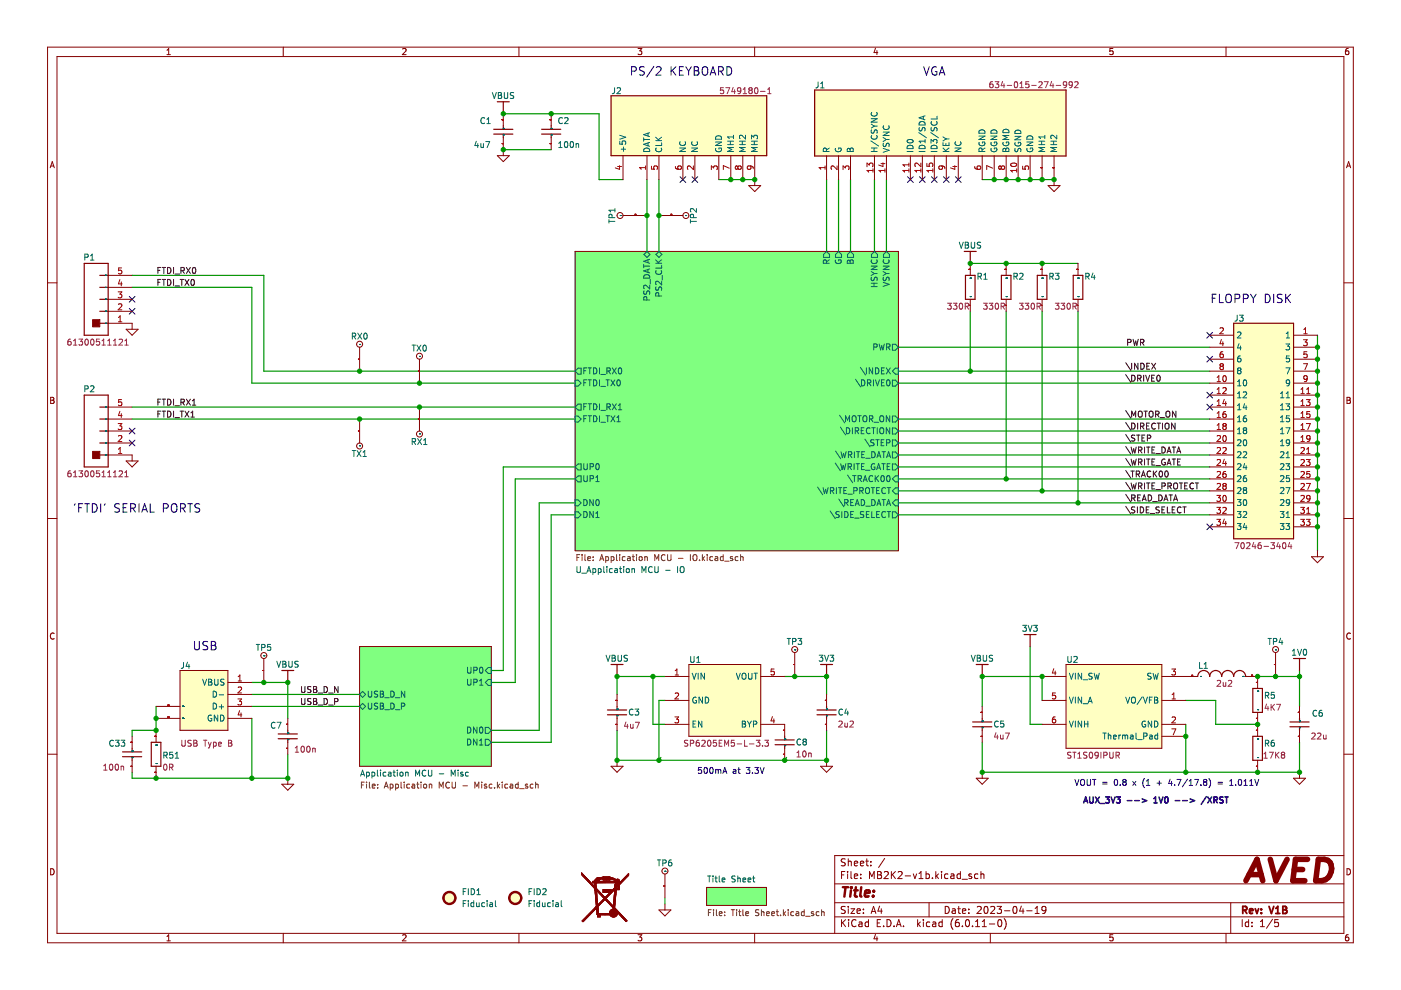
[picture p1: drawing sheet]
<svg xmlns="http://www.w3.org/2000/svg" width="297mm" height="210mm" viewBox="0 0 297 210" stroke-linecap="round" stroke-linejoin="round" font-family="sans-serif">
<path d="M.1 0h297v209.9h-297z" fill-rule="evenodd" fill="#fff" stroke="#fff" stroke-width=".21"/>
<g fill="none" stroke="#840000" stroke-width=".21">
<path d="M10.1 10h276.8v189.9h-276.8zM12.1 12h272.8v185.9h-272.8zM35.4 11.6h.7M35.4 10.7l.4-.4v1.3M60.1 10v2M85.4 10.4l.5-.1 .2 .4-.8 .9h.8M110 10v2M135.3 10.3h.8l-.5 .5 .4 .1v.6l-.2 .1-.5-.1M160 10v2M185.6 10.2l-.3 .9h.8M185.9 10.7v.9M210 10v2"/>
<path d="M236 10.3h-.7v.6l.6-.1 .1 .7-.2 .1-.5-.1M259.9 10v2M285.9 10.3h-.4l-.2 .3v.7l.2 .3 .4-.1v-.7h-.4l-.2 .2M10.6 35.6l.5-1.3 .4 1.3M10.8 35.2h.6M285.5 35.6l.4-1.3 .5 1.3M285.6 35.2h.6M10.1 60h2M284.9 60h2M10.7 84.2h.5l.2 .3-.2 .4 .2 .1 .1 .3-.3 .2h-.5zM10.7 84.9h.5M285.6 84.2h.4l.3 .3-.3 .4 .3 .1v.3l-.2 .2h-.5z"/>
<path d="M285.6 84.9h.4M10.1 109.9h2M284.9 109.9h2M11.5 134.3a.58 .58 0 0 0-.8 .6 .58 .58 0 0 0 .8 .5M286.3 134.3a.58 .58 0 0 0-.8 .6 .58 .58 0 0 0 .8 .5M10.1 159.9h2M284.9 159.9h2M10.7 184.2a.66 .66 0 0 1 .8 .6 .66 .66 0 0 1-.8 .7zM35.4 198.6l.4-.4v1.3M35.4 199.5h.7M60.1 197.9v2M85.4 198.3l.5-.1 .2 .4-.8 .9h.8"/>
<path d="M110 197.9v2M135.3 198.2h.8l-.5 .5 .4 .1v.6l-.2 .1-.5-.1M160 197.9v2M177 194.4h107.9M177 191.4h107.9M177 187.4h107.9M178.4 195v1.5M178.4 185.5h.5M178.6 195.6l.7 .9M179.1 184.8h-.7v1.5M179.2 192.2h-.6l-.2 .1v.4l.7 .3 .1 .4-.3 .3-.5-.1M179.2 182.2l-.6-.1-.2 .1v.5l.7 .2 .1 .4-.3 .3-.5-.1"/>
<path d="M179.3 195l-.9 .8M179.7 184.8v.1M179.7 185.3v1M179.9 182.1v1.5M179.9 192.2v.1M179.9 192.7v1M179.9 182.7l.2-.1 .3 .1 .1 .9M179.9 195v.1M179.9 195.5v1M180.4 192.7h.8l-.8 1h.8M180.4 184.8v1.3l.2 .2M181.1 185.8l.7-.2v-.2l-.5-.1-.2 .2 .1 .7h.6"/>
<path d="M181.1 183.1l.7-.2v-.2l-.5-.1-.2 .2 .1 .7h.6M181.5 195.1a.71 .71 0 0 0-1 .5 .71 .71 0 0 0 .7 .9l.3-.2M181.7 193.2l.7-.2-.1-.3h-.4l-.2 .2 .1 .7h.5M182.1 195.5h.6l.1 1M182.4 183.1l.7-.2v-.2l-.5-.1-.2 .2 .1 .7h.6M182.5 186.1v.2M182.5 185.4v.1M182.8 195.8l-.5 .1-.2 .2 .2 .4 .5-.1M183.1 192.7v.2M183.1 193.5v.2M183.6 182.6h.5M183.8 182.1v1.3l.3 .2"/>
<path d="M184.1 195.5h-.4l-.3 .3 .2 .6h.5M184.1 195v1.5M184.3 186.3v-1.5l.5 1.1 .5-1.1v1.5M184.6 183.4v.2M184.6 182.7v.1M184.7 193.7l.5-1.5 .5 1.5M184.8 193.2h.8M185.6 198.1l-.3 .9h.8M185.9 198.6v.9M186 195.7h.5M186.1 184.8h.5l.2 .3-.2 .4 .2 .1 .1 .4-.3 .3h-.5zM186.1 185.5h.5"/>
<path d="M186.5 192.1l-.4 1.1h1M186.7 195h-.7v1.5h.7M186.8 192.7v1M187.3 196.3v.2M187.5 184.9l.6-.1 .2 .4-.9 1.1h.9M187.6 182l-1.3 1.9M188.1 195a.76 .76 0 0 1 .8 .7 .76 .76 0 0 1-.8 .8zM189 184.8v1.5M189.2 185.4l.6 .9M189.6 196.3v.2M189.8 184.8l-.8 .8M190.1 196.5l.5-1.5 .5 1.5"/>
<path d="M190.2 196h.7M190.4 184.9l.6-.1 .3 .4-1 1.1h1M191.6 196.3v.2M191.9 185.7h1.2M193.6 185.3l.4 1 .3-1M194.6 195v1.5M194.7 195.9l.4 .6M194.8 186.3h.9M194.8 185.2l.5-.4v1.5M195.1 195.5l-.5 .5M195.8 195v.1M195.8 195.5v1"/>
<path d="M196.3 185.4l.5-.1 .3 .3-.2 .6h-.6M196.3 184.8v1.5M197 191.4v3M197.1 195.5h-.4l-.3 .3 .2 .6h.5M197.7 186.1v.2M197.8 195.5h.5l.1 1M198.4 195.8l-.5 .1-.2 .2 .2 .4 .5-.1M198.4 184.8v1.5M198.6 185.7l.4 .6M199 185.3l-.6 .6M199.6 184.8v.1M199.6 185.3v1"/>
<path d="M199.8 195.5h-.5l-.2 .3 .1 .6h.6M199.8 195v1.5M200.4 192.2a.76 .76 0 0 1 .9 .7 .76 .76 0 0 1-.9 .8zM201 185.4l-.4-.1-.3 .3 .1 .6h.6M201.6 185.4h.6l.1 .9M201.9 192.7h.6l.1 1M202.1 194.8a1.72 1.72 0 0 0 0 2.2M202.3 185.6l-.5 .1-.2 .2 .2 .4 .5-.1M202.6 193l-.5 .1-.3 .2 .3 .4 .5-.1M203.1 192.7h.5M203.3 192.2v1.3l.3 .2M203.3 195h-.5a1.01 1.01 0 0 0 0 1.5l.5-.2 .1-.5-.3-.3-.4 .1-.1 .2"/>
<path d="M203.6 185.4l-.4-.1-.3 .3 .2 .6h.5M203.6 184.8v1.5M204 186.4h1.1M204.1 193.2l.7-.2-.1-.3h-.4l-.2 .2v.7h.6M204.1 196.3v.2M204.8 195.1l.3-.1a.8 .8 0 0 1 .5 .7 .8 .8 0 0 1-.5 .8l-.4-.6zM205.4 193.5v.2M205.4 192.7v.2M206 185.4l-.4-.1-.2 .2 .1 .2 .5 .2v.3h-.6M206.2 196.3v.2M206.8 196.5h.9M206.8 195.4l.5-.4v1.5"/>
<path d="M207.2 192.3l.6-.1 .2 .4-.9 1.1h.9M207.3 185.4l-.4-.1-.3 .3 .2 .6h.5M208 185.4l.2-.1 .3 .1 .1 .9M208 184.8v1.5M208.3 196.5h.8M208.3 195.4l.4-.4v1.5M208.8 192.3l.2-.1a.8 .8 0 0 1 .5 .7 .8 .8 0 0 1-.5 .8l-.4-.6zM209.8 195.9h1.1M210 197.9v2M210 192.3l.6-.1 .3 .4-.9 1.1h.9M211.4 192.2h.9l-.5 .5 .5 .2v.6l-.3 .2-.6-.2M211.7 195.1l.2-.1a.8 .8 0 0 1 .5 .7 .8 .8 0 0 1-.5 .8l-.4-.6z"/>
<path d="M212.9 194.8a1.72 1.72 0 0 1 0 2.2M213 193.1h1.1M214.9 192.3l.2-.1a.8 .8 0 0 1 .5 .7 .8 .8 0 0 1-.5 .8l-.3-.6zM216.5 192.1l-.3 1.1h.9M216.9 192.7v1M217.7 193.1h1.1M219.5 193.7h.8M219.5 192.6l.4-.4v1.5M221.8 192.8l-.3 .3-.5-.1-.1-.2v-.3l.3-.3h.3l.3 .3a1 1 0 0 1-.5 1.2h-.3M236 198.2h-.7v.6l.6-.1 .1 .7-.2 .1-.5-.1M259.9 197.9v2M260.9 191.4v6.5"/>
<path d="M263.4 195v1.5M264.7 195.5h-.4l-.3 .3 .2 .6h.5M264.7 195v1.5M265.4 196.3v.2M265.4 195.5v.2M267.2 196.5h.9M267.2 195.4l.5-.4v1.5M269.8 194.9l-1.3 1.9M271 195h-.7l-.1 .7 .2-.2 .5 .1 .2 .2-.1 .5-.2 .2-.6-.2M284.9 181.4h-107.9v16.5M285.6 184.2a.66 .66 0 0 1 .7 .6 .66 .66 0 0 1-.7 .7zM285.9 198.2h-.4l-.2 .3v.7l.2 .3 .4-.1v-.7h-.4l-.2 .2"/>
</g>
<path d="M263.5 193l.7-.1 .2-.2-.1-.4-.8-.1v1.5M263.9 193l.5 .7M264.9 193.2l.7-.2v-.3h-.5l-.2 .2 .1 .7h.6M266.1 192.7l.4 1 .3-1M267.4 193.5v.2M267.4 192.7v.2M269.1 192.2l.5 1.5 .5-1.5M270.5 193.7h.8M270.5 192.6l.4-.4v1.5M272 192.2h.5l.3 .3-.3 .4 .3 .1v.4l-.2 .3h-.6zM272 192.9h.5" fill="none" stroke="#840000" stroke-width=".39"/>
<path d="M178.7 188.1h1.1M179.3 188.1l-.3 2M180.4 188.8l-.1 1.3M180.5 188.1v.2M181.1 188.8h.8M181.5 188.1l-.3 1.7 .1 .2 .4 .1M182.6 188.1l-.2 1.7 .2 .3M183.4 189.4l1-.2-.1-.3-.5-.1-.4 .3v.9h.8M185.1 189.9v.2M185.3 188.9l-.1 .2" fill="none" stroke="#840000" stroke-width=".52"/>
<path d="M264.2 186.7l2.3-4.5 1.2 4.5M264.8 185.4h2.6M269.3 182.2l1.2 4.5 2.4-4.5M274.4 184.4h1.8M277.2 182.2h-2.5l-.6 4.5h2.6M279.5 182.2h1.3a2.1 2.1 0 0 1 1.1 3.5 2.5 2.5 0 0 1-2.9 1z" fill="none" stroke="#840000" stroke-width="1.2"/>
<path d="M146.1 140.9h15.2v15.2h-15.2z" fill-rule="evenodd" fill="#ffffc2" stroke="#ffffc2" stroke-width=".21"/>
<g fill="#ffffc2" stroke="#840000" stroke-width=".21">
<circle cx="95.3" cy="190.4" r="1.27"/>
<circle cx="109.2" cy="190.4" r="1.27"/>
</g>
<g fill="#ffffc2" stroke="#ffffc2" stroke-width=".21">
<path d="M38.2 142.2h10.1v12.7h-10.1z" fill-rule="evenodd"/>
<path d="M226 140.9h20.3v17.8h-20.3z" fill-rule="evenodd"/>
</g>
<g fill="#ffffc2" stroke="#ffffc2" stroke-width=".25">
<path d="M172.7 19.1h53.3v14h-53.3z" fill-rule="evenodd"/>
<path d="M129.6 20.3h33v12.7h-33z" fill-rule="evenodd"/>
<path d="M261.6 68.5h12.7v45.7h-12.7z" fill-rule="evenodd"/>
</g>
<g fill="none" stroke="#000084" stroke-width=".21">
<path d="M144.2 37.5l1.2 1.2M145.4 37.5l-1.2 1.2M146.7 37.5l1.2 1.2M147.9 37.5l-1.2 1.2M192.4 37.5l1.2 1.2M193.6 37.5l-1.2 1.2M194.9 37.5l1.3 1.2M196.2 37.5l-1.3 1.2M197.5 37.5l1.2 1.2M198.7 37.5l-1.2 1.2M200 37.5l1.2 1.2M201.2 37.5l-1.2 1.2"/>
<path d="M202.6 37.5l1.2 1.2M203.8 37.5l-1.2 1.2M27.4 65.4l1.2 1.2M27.4 62.9l1.2 1.2M28.6 65.4l-1.2 1.2M28.6 62.9l-1.2 1.2M255.9 70.5l1.2 1.2M255.9 75.5l1.2 1.3M257.1 70.5l-1.2 1.2M257.1 75.5l-1.2 1.3M27.4 90.8l1.2 1.2M27.4 93.3l1.2 1.2"/>
<path d="M28.6 90.8l-1.2 1.2M28.6 93.3l-1.2 1.2M255.9 85.7l1.2 1.2M255.9 83.2l1.2 1.2M257.1 85.7l-1.2 1.2M257.1 83.2l-1.2 1.2M255.9 111.1l1.2 1.2M257.1 111.1l-1.2 1.2"/>
</g>
<g fill="none" stroke="#009600" stroke-width=".25">
<path d="M106.7 24.1h20.3v14h5.1M106.7 31.7h10.2M137.2 38.1v15.2M139.7 38.1v15.2M152.4 38.1h7.6M175.2 38.1v15.2M177.8 38.1v15.2M180.3 38.1v15.2M185.4 38.1v15.2M187.9 38.1v15.2M208.3 38.1h15.2M28 58.4h27.9v20.3h66"/>
<path d="M205.7 55.8h22.9M28 60.9h25.4v20.3h68.5M190.5 73.6h66M190.5 78.7h66M205.7 66v12.7M213.3 66v35.5M220.9 66v38.1M228.6 66v40.6M279.3 71.1v45.7M28 86.3h93.9M28 88.8h93.9M121.9 99h-15.2v43.2h-2.5"/>
<path d="M190.5 81.2h66M190.5 88.8h66M190.5 99h66M190.5 96.5h66M190.5 91.4h66M190.5 93.9h66M121.9 106.6h-7.6v48.3h-10.1M121.9 101.5h-12.7v43.2h-5M121.9 109.2h-5v48.2h-12.7M190.5 104.1h66M190.5 106.6h66M190.5 101.5h66"/>
<path d="M190.5 109.2h66M218.4 137.1v16.5h2.5M33.1 149.8v5.1h-5.1v1.2M53.4 144.7h7.6v7.6M53.4 152.3v12.7M53.4 149.8h22.8M53.4 147.2h22.8M61 159.9v5.1h-33v-1.3M130.8 154.9v6.3h44.4v-6.3M138.4 143.4v10.2h2.6M141 148.5h-1.3v12.7l.4-.6M141 143.4h-10.2v3.8"/>
<path d="M166.4 143.4h8.8v3.8M208.3 157.4v6.3h67.2v-6.3M220.9 148.5v-5.1h-12.6v6.4M251.4 148.5h6.4v5.1h8.8M251.4 153.6v10.1M266.6 143.4h8.9M275.5 142.2v7.6M166.8 160.6l-.4 .6"/>
</g>
<path d="M141 190.4v1.3" fill="none" stroke="#009600" stroke-width=".21"/>
<g fill="none" stroke="#0000c2" stroke-width=".21">
<path d="M148.7 162.7h-.6v.6h.6v.6l-.2 .1-.4-.1M149.4 162.8l.2-.1a.68 .68 0 0 1 .4 .7 .68 .68 0 0 1-.4 .6l-.3-.5zM150.6 162.8l.2-.1a.68 .68 0 0 1 .4 .7 .68 .68 0 0 1-.4 .6l-.3-.5zM151.7 163.1v.9M151.7 163.3l.4-.2 .2 .2M152.3 163.3l.2-.2 .3 .1v.8M152.3 163.3v.7M153.3 164l.4-1.3 .4 1.3M153.4 163.6h.6M155.5 163.2h.5v.8M156 163.4l-.6 .3 .2 .3 .4-.1M156.5 163.1h.4"/>
<path d="M156.6 162.7v1.1l.3 .2M158.2 162.7h.8l-.4 .5 .3 .1v.6l-.1 .1-.6-.1M159.5 163.9v.1M160 162.7h.8l-.4 .5 .3 .1v.6l-.1 .1-.6-.1M161.2 162.7l.4 1.3 .4-1.3M227.9 165.3l.4 1.2 .4-1.2M229.2 165.4l.2-.1a.43 .43 0 0 1 .6 .4v.4a.42 .42 0 0 1-.5 .4 .42 .42 0 0 1-.4-.4zM230.5 165.3v1l.2 .2h.3l.2-.2v-1M231.6 165.3h.8M232 165.3v1.2M233.8 165.9h.9M233.8 166.2h.9"/>
<path d="M236.4 165.4l.1-.1a.68 .68 0 0 1 .5 .6 .68 .68 0 0 1-.5 .6l-.3-.5zM237.5 166.4v.1M238.3 165.8l-.2-.2 .2-.3h.4l.1 .2-.3 .3M238.3 165.8l-.2 .2v.3l.2 .2h.4l.1-.2v-.3l-.3-.2M238.3 165.8h.2M240.2 165.7l.6 .8M240.8 165.7l-.6 .8M242.6 165.1a1.46 1.46 0 0 0 0 1.9M243.1 166.5h.7M243.1 165.6l.3-.3v1.2M245.3 166h1M245.8 165.6v.9"/>
<path d="M248.1 165.2l-.3 .9h.8M248.4 165.7v.8M249.1 166.4v.1M249.5 165.3h.9l-.6 1.2M251.8 165.2l-1.1 1.6M252.1 166.5h.8M252.1 165.6l.4-.3v1.2M253.3 165.3h.8l-.5 1.2M254.6 166.4v.1M255.4 165.8l-.2-.2 .2-.3h.2l.3 .2-.3 .3M255.4 165.8l-.2 .2v.4l.2 .1h.2l.3-.2v-.3l-.3-.2M255.4 165.8h.2"/>
<path d="M256.3 165.1a1.46 1.46 0 0 1 0 1.9M258.2 165.9h1M258.2 166.2h1M260.7 166.5h.7M260.7 165.6l.4-.3v1.2M262 166.4v.1M262.7 165.4l.1-.1a.68 .68 0 0 1 .5 .6 .68 .68 0 0 1-.5 .6l-.3-.5zM263.7 166.5h.8M263.7 165.6l.4-.3v1.2M264.9 166.5h.8M264.9 165.6l.4-.3v1.2M266 165.3l.5 1.2 .4-1.2"/>
</g>
<g fill="none" stroke="#0000c2" stroke-width=".22">
<path d="M133.9 15.1l.8-.1 .2-.3-.1-.4-.2-.1h-.7v1.7M136.6 14.2h-.7l-.2 .1v.5l.7 .4 .2 .4-.3 .3-.7-.1M138.6 14.1l-1.5 2.3M139.1 14.3l.7-.1 .3 .1 .1 .4-1.1 1.2h1.1M142.3 14.2v1.7M142.5 14.9l.8 1M143.3 14.2l-1 1M144.1 15h.5M144.9 14.2h-.8v1.7h.8M145.4 14.2l.6 .9M146 15.1v.8M146.6 14.2l-.6 .9"/>
<path d="M147.2 14.2h.6l.2 .1 .1 .4-.3 .3a.47 .47 0 0 1 .4 .4 .47 .47 0 0 1-.3 .5h-.7zM147.2 15h.6M149 14.4a.6 .6 0 0 1 .6-.2 .6 .6 0 0 1 .5 .5v.6a.59 .59 0 0 1-.6 .7 .59 .59 0 0 1-.6-.7zM150.6 15.9l.6-1.7 .6 1.7M150.7 15.4h.9M152.3 15.1l.9-.1 .2-.3-.1-.4-.3-.1h-.7v1.7M152.8 15.1l.6 .8M154.1 14.2a.9 .9 0 0 1 1 .8 .9 .9 0 0 1-1 .9zM195.8 14.2l.6 1.7 .6-1.7M198.5 14.2a.87 .87 0 0 0-1 .7 .87 .87 0 0 0 .6 1l.5-.1v-.6h-.3M199.1 15.9l.6-1.7 .6 1.7M199.3 15.4h.9"/>
<path d="M257 63.2h.6M257.9 62.4h-.9v1.8M258.5 62.4v1.8h.9M260 62.6a.6 .6 0 0 1 .7-.2 .6 .6 0 0 1 .4 .6v.6a.59 .59 0 0 1-.6 .6 .59 .59 0 0 1-.6-.6zM261.8 63.3l.9-.1 .2-.2-.1-.4-.3-.2h-.7v1.8M263.6 63.3l.9-.1 .1-.2-.1-.4-.2-.2h-.7v1.8M265.1 62.4l.6 .9M265.7 63.3v.9M266.3 62.4l-.6 .9M268.3 62.4a.9 .9 0 0 1 1 .9 .9 .9 0 0 1-1 .9zM270 62.4v1.8M271.8 62.5l-.7-.1-.2 .2v.5l.8 .3 .1 .4-.3 .4-.7-.1"/>
<path d="M272.6 62.4v1.8M272.8 63.1l.8 1.1M273.6 62.4l-1 1M15.9 106.8l-.1 .3M16.7 107.7h.6M17.5 106.8h-.8v1.8M18 106.8h1M18.5 106.8v1.8M19.6 106.8a.9 .9 0 0 1 1 .9 .9 .9 0 0 1-1 .9zM21.4 106.8v1.8M22.3 106.8l-.2 .3M25.3 106.9l-.6-.1-.4 .3 .2 .5 .7 .3v.5l-.2 .2-.7-.1"/>
<path d="M26.1 107.7h.6M26.9 106.8h-.8v1.8h.8M27.7 107.7h.8l.2-.3-.1-.4-.2-.2h-.7v1.8M28.1 107.7l.6 .9M29.5 106.8v1.8M30.1 108.6l.6-1.8 .6 1.8M30.2 108.1h.9M31.8 106.8v1.8h.9M34.6 107.7h.9l.2-.3-.1-.4-.3-.2h-.7v1.8M36.4 107.1a.6 .6 0 0 1 .7-.3 .6 .6 0 0 1 .4 .6v.6a.59 .59 0 0 1-.6 .6 .59 .59 0 0 1-.6-.6zM38.3 107.7h.8l.2-.3-.1-.4-.2-.2h-.7v1.8M38.7 107.7l.6 .9"/>
<path d="M39.8 106.8h1M40.3 106.8v1.8M42.3 106.9l-.6-.1-.4 .3 .2 .5 .8 .3v.5l-.3 .2-.7-.1M41.2 136v1.4l.4 .4h.3l.4-.4v-1.4M44 136.1l-.6-.1-.4 .3 .2 .5 .7 .3v.5l-.2 .2-.7-.1M44.8 136h.6l.2 .2 .1 .3-.3 .3a.47 .47 0 0 1 .4 .5 .47 .47 0 0 1-.3 .5h-.7zM44.8 136.8h.6"/>
</g>
<g fill="none" stroke="#0000c2" stroke-width=".33">
<path d="M229.8 170.2l.4-1.2 .4 1.2M229.9 169.9h.6M231 169v1l.3 .2h.2l.3-.2v-1M232.2 169l.9 1.2M233.1 169l-.9 1.2M233.3 170.4h.9M234.4 169h.8l-.4 .5 .3 .1v.5l-.1 .1-.6-.1M235.6 169l.4 1.2 .4-1.2M236.7 169h.8l-.4 .5 .3 .1v.5l-.1 .1-.6-.1M239 169.8h1M240.6 169.8h1M242.2 169.4l.9 .4-.9 .3"/>
<path d="M244.6 170.2h.8M244.6 169.3l.4-.3v1.2M245.7 169l.4 1.2 .5-1.2M247.1 169.1l.1-.1a.68 .68 0 0 1 .5 .6 .68 .68 0 0 1-.5 .6l-.3-.4zM249.2 169.8h.9M250.7 169.8h1M252.3 169.4l1 .4-1 .3M255.8 168.9l-1.1 1.6M256.1 169l.8 1.2M256.9 169l-.8 1.2M257.4 169.6h.6l.1-.5-.7-.1v1.2M257.7 169.6l.4 .6"/>
<path d="M259.3 169h-.5l-.2 .2 .1 .3 .6 .3v.3l-.7 .1M259.7 169h.7M260 169v1.2"/>
</g>
<g fill="none" stroke="#0f0f0f" stroke-width=".21">
<path d="M33.5 59.9h.4M33.5 57.3h.4M34.1 56.7h-.6v1.3M34.1 59.2h-.6v1.3M34.4 59.2h.7M34.4 56.7h.7M34.7 56.7v1.3M34.7 59.2v1.3M35.5 56.7a.64 .64 0 0 1 .8 .6 .64 .64 0 0 1-.8 .7zM35.5 59.2a.64 .64 0 0 1 .8 .7 .64 .64 0 0 1-.8 .6zM36.8 56.7v1.3M36.8 59.2v1.3"/>
<path d="M37.1 58.1h1M38.2 59.2h.7M38.4 57.4l.6-.1v-.5l-.6-.1v1.3M38.5 59.2v1.3M38.7 57.4l.4 .6M39.2 59.2l.9 1.3M39.5 56.7l.9 1.3M40.1 59.2l-.9 1.3M40.4 56.7l-.9 1.3M40.6 59.4l.2-.2a.68 .68 0 0 1 .4 .7 .68 .68 0 0 1-.4 .6l-.3-.5zM40.9 56.8l.2-.1a.68 .68 0 0 1 .4 .6 .68 .68 0 0 1-.4 .7l-.3-.5zM37.1 60.6h1"/>
<path d="M238.7 76.9l1.1 1.6M238.7 79.4l1.1 1.7M239.1 72.6l.6-.1 .1-.4-.7-.2v1.3M239.9 77v1.3M239.9 79.6a.64 .64 0 0 1 .8 .6 .64 .64 0 0 1-.8 .6zM240.2 71.9l.3 1.3 .3-.9 .2 .9 .3-1.3M241.3 77v1.3l-.8-1.3v1.3M241.8 72.6l.6-.1 .1-.4-.7-.2v1.3M241.9 77a.64 .64 0 0 1 .7 .7 .64 .64 0 0 1-.7 .6zM242.1 72.6l.4 .6M242.5 79.6v1.2M242.9 79.6l.4 1.2 .4-1.2"/>
<path d="M243.1 77.6h.5M243.7 77h-.6v1.3h.6M244.2 77l.8 1.3M244.8 79.6h-.6v1.2h.6M245 77l-.8 1.3M245.4 79.7l.2-.1a.68 .68 0 0 1 .4 .6 .68 .68 0 0 1-.4 .6l-.3-.5zM33.5 87.8h.4M33.5 85.2h.4M34.1 84.6h-.6v1.3M34.1 87.2h-.6v1.2M34.4 87.2h.7M34.4 84.6h.7"/>
<path d="M34.7 84.6v1.3M34.7 87.2v1.2M35.5 87.2a.64 .64 0 0 1 .8 .6 .64 .64 0 0 1-.8 .6zM35.5 84.6a.64 .64 0 0 1 .8 .7 .64 .64 0 0 1-.8 .6zM36.8 84.6v1.3M36.8 87.2v1.2M37.1 88.6h1M37.1 86h1M38.2 87.2h.7M38.4 85.3l.6-.1v-.4l-.6-.2v1.3M38.5 87.2v1.2M38.7 85.3l.4 .6"/>
<path d="M39.2 87.2l.9 1.2M39.5 84.6l.9 1.3M40.1 87.2l-.9 1.2M40.4 84.6l-.9 1.3M40.5 88.4h.7M40.5 87.5l.3-.3v1.2M40.8 85.9h.7M40.8 85l.3-.4v1.3M238.7 94.7l1.1 1.6M238.7 92.1l1.1 1.7M238.7 97.2l1.1 1.6M238.7 99.7l1.1 1.7"/>
<path d="M238.7 89.6l1.1 1.6M238.7 87.1l1.1 1.6M239.8 99.9h.7M239.8 94.8l.3 1.3 .3-1 .2 1 .3-1.3M239.8 97.3l.3 1.3 .3-.9 .2 .9 .3-1.3M239.9 88.4v-1.2l.5 .9 .4-.9v1.2M239.9 89.7a.64 .64 0 0 1 .8 .6 .64 .64 0 0 1-.8 .7zM240.1 99.9v1.2M240.6 92.3l-.5-.1-.2 .3 .1 .3 .5 .2v.4l-.6 .1M241 92.2h.7M241.2 80.2h.6l.1-.5-.7-.1v1.2M241.2 89.7v1.3"/>
<path d="M241.3 92.2v1.3M241.4 87.4l.2-.2a.43 .43 0 0 1 .6 .4v.4a.42 .42 0 0 1-.4 .5 .42 .42 0 0 1-.5-.5zM241.4 95.5l.6-.1 .1-.5-.7-.1v1.3M241.4 98l.6-.1 .1-.5-.7-.1v1.3M241.5 80.2l.4 .6M241.7 95.5l.4 .6M241.7 98l.4 .6M241.8 90.4l.6-.1 .1-.5-.7-.1v1.3M242.1 92.9h.4M242.1 90.4l.4 .6M242.5 87.2h.8M242.7 94.8v1.3"/>
<path d="M242.7 97.3v1.3M242.7 92.2h-.6v1.3h.6M242.9 87.2v1.2M243.1 94.8h.7M243.1 97.3h.7M243.1 90.3h.4M243.3 92.9h.6v-.5l-.6-.2v1.3M243.4 94.8v1.3M243.4 97.3v1.3M243.7 87.4l.2-.2a.43 .43 0 0 1 .6 .4v.4a.42 .42 0 0 1-.4 .5 .42 .42 0 0 1-.5-.5zM243.7 89.7h-.6v1.3h.6M244 100a.56 .56 0 0 0-.8 .5 .56 .56 0 0 0 .8 .5"/>
<path d="M244.2 80.2h.4M244.2 95.4h.5M244.2 97.9h.5M244.5 99.9v1.2M244.8 94.8h-.6v1.3h.6M244.8 97.3h-.6v1.3h.6M245 89.8a.56 .56 0 0 0-.8 .5 .56 .56 0 0 0 .8 .6M245 87.8h.6l.1-.5-.7-.1v1.2M245.1 96.2h.9M245.1 98.7h.9M245.3 99.9l-.8 .7M245.3 89.7h.7"/>
<path d="M245.3 87.8l.4 .6M245.7 89.7v1.3M245.9 100l.1-.1a.68 .68 0 0 1 .5 .6 .68 .68 0 0 1-.5 .6l-.3-.5zM246 88.6h1M246.3 94.8a.64 .64 0 0 1 .8 .6 .64 .64 0 0 1-.8 .7zM246.5 89.7v1.3M247 97.4a.58 .58 0 0 0-.7 .6 .58 .58 0 0 0 .8 .5v-.4h-.3M247.1 100l.2-.1a.68 .68 0 0 1 .4 .6 .68 .68 0 0 1-.4 .6l-.3-.5zM247.1 89.9l.2-.2a.43 .43 0 0 1 .6 .4v.5a.42 .42 0 0 1-.5 .4 .42 .42 0 0 1-.4-.4zM247.3 87.4l.2-.2a.43 .43 0 0 1 .5 .4v.4a.42 .42 0 0 1-.4 .5 .42 .42 0 0 1-.4-.5zM247.4 96.1l.5-1.3 .4 1.3M247.4 98.6l.5-1.3 .4 1.3"/>
<path d="M247.6 95.7h.6M247.6 98.2h.6M248.5 94.8h.7M248.5 97.3h.7M248.9 94.8v1.3M248.9 97.3v1.3M249.1 89.7v1.3l-.7-1.3v1.3M249.3 87.2v1.2l-.7-1.2v1.2M249.5 96.1l.4-1.3 .4 1.3M249.6 95.7h.6M249.7 97.9h.4M250.3 97.3h-.6v1.3h.6"/>
<path d="M238.7 104.8l1.1 1.7M238.7 107.4l1.1 1.6M238.7 102.3l1.1 1.6M239.8 102.4l.3 1.3 .3-.9 .2 .9 .3-1.3M239.9 105.6l.6-.1 .1-.4-.7-.2v1.3M240.2 105.6l.5 .6M240.6 107.5h-.5l-.2 .2 .1 .3 .5 .3v.3l-.6 .1M240.9 100.5h.6l.1-.5-.7-.1v1.2M241.1 107.5v1.2M241.2 105.5h.4M241.2 100.5l.4 .6M241.4 103.1l.6-.1 .1-.5-.7-.1v1.3"/>
<path d="M241.7 103.1l.4 .6M241.8 107.5a.64 .64 0 0 1 .7 .6 .64 .64 0 0 1-.7 .6zM241.8 104.9h-.6v1.3h.6M242 101.1l.4-1.2 .4 1.2M242.1 100.8h.6M242.2 106.2l.4-1.3 .4 1.3M242.3 105.8h.6M242.7 102.4v1.3M243 108.1h.4M243.1 102.4h.7M243.4 102.4v1.3M243.4 104.9a.64 .64 0 0 1 .8 .7 .64 .64 0 0 1-.8 .6z"/>
<path d="M243.6 107.5h-.6v1.2h.6M243.9 108.9h.9M244.2 103h.5M244.4 106.3h1M244.7 100.4l.6 .7M244.8 102.4h-.6v1.3h.6M245.1 103.8h.9M245.7 104.9a.64 .64 0 0 1 .7 .7 .64 .64 0 0 1-.7 .6zM245.8 107.5l-.7 .1v.4l.6 .2 .1 .3-.2 .2h-.5M246.3 103.1l.7-.1v-.5l-.7-.1v1.3M246.3 108.1h.5M246.8 106.2l.4-1.3 .4 1.3"/>
<path d="M246.9 105.8h.6M247 107.5h-.7v1.2h.7M247.5 107.5v1.2h.6M247.6 103.1l.6-.1 .1-.5-.7-.1v1.3M247.9 104.9h.7M247.9 103.1l.4 .6M248.2 104.9v1.3M248.5 108.1h.4M248.8 106.2l.4-1.3 .5 1.3M248.9 102.6l.2-.2a.43 .43 0 0 1 .6 .4v.4a.42 .42 0 0 1-.5 .5 .42 .42 0 0 1-.4-.5zM248.9 105.8h.7M249.1 107.5h-.6v1.2h.6"/>
<path d="M250 102.4h.8M250.4 107.6a.56 .56 0 0 0-.8 .5 .56 .56 0 0 0 .8 .5M250.4 102.4v1.3M250.8 107.5h.7M251.1 107.5v1.2M251.2 103h.4M251.8 102.4h-.6v1.3h.6M253.1 102.5a.56 .56 0 0 0-.8 .5 .56 .56 0 0 0 .8 .6M253.4 102.4h.7M253.8 102.4v1.3M63.9 145.6v1l.3 .2h.3l.2-.2v-1M63.9 148.1v1l.3 .3 .3-.1 .2-.2v-1"/>
<path d="M65.9 145.6h-.5l-.2 .2 .1 .3 .6 .2v.4l-.7 .1M65.9 148.2l-.5-.1-.2 .2 .1 .3 .6 .3v.3l-.7 .1M66.5 145.6h.4l.2 .2-.2 .4 .2 .1 .1 .3-.2 .2h-.5zM66.5 148.1h.4l.2 .2-.2 .4 .2 .1 .1 .3-.2 .3h-.5zM66.5 146.2h.4M66.5 148.7h.4M67.4 146.9h1M67.4 149.5h1M68.7 145.6a.64 .64 0 0 1 .7 .6 .64 .64 0 0 1-.7 .6zM68.7 148.1a.64 .64 0 0 1 .7 .6 .64 .64 0 0 1-.7 .7zM69.7 146.9h.9M69.7 149.5h.9"/>
<path d="M70.9 148.8l.6-.1 .1-.5-.7-.1v1.3M71.7 145.6v1.2l-.8-1.2v1.2"/>
</g>
<g fill="none" stroke="#840000" stroke-width=".21">
<path d="M105.4 33h2.6l-1.3 1.3zM106.7 24.1v2.6M106.7 29.2v3.8M116.9 24.1v2.6M116.9 29.2v2.5M132.1 33v5.1M137.2 33v5.1M139.7 33v5.1M144.8 33v5.1M147.3 33v5.1M152.4 33v5.1M154.9 33v5.1"/>
<path d="M157.5 33v5.1M158.7 39.3h2.6l-1.3 1.3zM160 33v6.3M175.2 33v5.1M177.8 33v5.1M180.3 33v5.1M185.4 33v5.1M187.9 33v5.1M193 33v5.1M195.6 33v5.1M198.1 33v5.1M200.6 33v5.1"/>
<path d="M203.2 33v5.1M208.3 33v5.1M210.8 33v5.1M213.3 33v5.1M215.9 33v5.1M218.4 33v5.1M220.9 33v5.1M222.2 39.3h2.6l-1.3 1.3zM223.5 33v6.3M22.9 58.4h5.1M132.1 45.7h5.1M139.7 45.7h5.1"/>
<path d="M205.7 55.8v2.6M213.3 55.8v2.6M220.9 55.8v2.6M228.6 55.8v2.6M22.9 68.5h5.1v1.3M22.9 66h5.1M22.9 63.5h5.1M22.9 60.9h5.1M26.7 69.8h2.6l-1.3 1.3zM76.2 73.6v5.1M88.9 76.2v5M205.7 63.5v2.5"/>
<path d="M213.3 63.5v2.5M220.9 63.5v2.5M228.6 63.5v2.5M256.5 71.1h5.1M256.5 73.6h5.1M256.5 76.2h5.1M256.5 78.7h5.1M274.3 71.1h5M274.3 73.6h5M274.3 76.2h5M274.3 78.7h5M22.9 96.5h5.1v1.2"/>
<path d="M22.9 93.9h5.1M22.9 91.4h5.1M22.9 88.8h5.1M22.9 86.3h5.1M26.7 97.7h2.6l-1.3 1.3zM76.2 88.8v5.1M88.9 86.3v5.1M256.5 96.5h5.1M256.5 93.9h5.1M256.5 91.4h5.1M256.5 88.8h5.1M256.5 86.3h5.1"/>
<path d="M256.5 81.2h5.1M256.5 83.8h5.1M256.5 99h5.1M274.3 96.5h5M274.3 93.9h5M274.3 91.4h5M274.3 88.8h5M274.3 86.3h5M274.3 81.2h5M274.3 83.8h5M274.3 99h5M256.5 101.5h5.1"/>
<path d="M256.5 104.1h5.1M256.5 106.6h5.1M256.5 109.2h5.1M256.5 111.7h5.1M274.3 101.5h5M274.3 104.1h5M274.3 106.6h5M274.3 109.2h5M274.3 111.7h5M278.1 118h2.5l-1.3 1.3zM279.3 116.8v1.2M55.9 139.6v5.1"/>
<path d="M168.5 138.4v5M270.4 138.4v5M28 156.1v2.6M33.1 154.9v2.5M33.1 149.8h5.1M33.1 152.3h5.1M38.2 142.2h10.1v12.7h-10.1zM48.3 144.7h5.1M48.3 147.2h5.1M48.3 149.8h5.1M48.3 152.3h5.1M61 152.3v2.6"/>
<path d="M61 157.4v2.5M130.8 147.2v2.6M130.8 152.3v2.6M141 143.4h5.1M141 148.5h5.1M141 153.6h5.1M146.1 140.9h15.2v15.2h-15.2zM161.3 143.4h5.1M161.3 153.6h5.1v2.5M166.4 158.7v2.5M175.2 147.2v2.6M175.2 152.3v2.6"/>
<path d="M208.3 149.8v2.5M208.3 154.9v2.5M220.9 143.4h5.1M220.9 148.5h5.1M220.9 153.6h5.1M226 140.9h20.3v17.8h-20.3zM246.3 156.1h5.1M246.3 143.4h7.6M246.3 148.5h5.1M246.3 153.6h5.1M264.1 143.4h2.5v2.6M266.6 151v5.1"/>
<path d="M275.5 149.8v2.5M275.5 154.9v2.5M28 161.2v2.5M33.1 162.5v2.5M59.7 166.3h2.6l-1.3 1.2zM61 165v1.3M129.6 162.5h2.5l-1.3 1.2zM130.8 161.2v1.3M174 162.5h2.5l-1.3 1.2zM175.2 161.2v1.3M207 165h2.5l-1.2 1.3zM208.3 163.7v1.3"/>
<path d="M266.6 161.2v2.5M274.3 165h2.5l-1.3 1.3zM275.5 163.7v1.3M123.3 185.1v.3l2.4 2.5M123.3 185.1h.1M123.4 185.1l1.1 1.2M123.4 185.2h.1M123.5 195.3l.1 .1 .1-.1M123.5 195.2l-.1 .1M123.5 195.2h.1M123.5 185.7h.1M123.6 185.4l.1 .1"/>
<path d="M123.7 185.8v.1M123.7 195.3h.1M123.8 185.6h.1M123.8 194.9h.1M123.9 186.1h.1M124 195.1h.1M124.2 186.3h.1M124.3 186.2h.1M124.4 186.3l1.7 1.7M124.6 194.4l-.9 .9M124.6 194.4h.1M125.2 187h.1"/>
<path d="M125.5 187.4h.1M125.6 187.8l.5 .6 .1 .4M125.7 193h.1M125.7 188h.1M125.8 187.2h.1M125.8 193.2h.1M125.9 188.1h.1M125.9 187.2h.1M126 187.2h.1M126 186.9h-.3v.3h.1M126 186.9h.3M126 186.8v.1"/>
<path d="M126 187.2l.1 .8M126 187.2h.3M126.1 188h.1M126.1 188.6h.1M126.2 192.5h-.1M126.2 188.8l.2 3.5M126.2 188.8h.3M126.2 189.4v.1M126.3 190.2h.1M126.3 186.9h.1M126.3 186.4l-.3 .4M126.3 187.2h.1"/>
<path d="M126.3 187.2l.2 1.2M126.3 186.4h.8M126.3 186.8h.1M126.4 187.2h-.1M126.4 186.8h-.1M126.4 192.3l-2.9 2.9M126.4 192.3h.4M126.4 192.3h.1M126.4 187.2h4.1M126.4 186.7v.1M126.4 186.7h.1M126.4 192.6l-.1 .1"/>
<path d="M126.4 192.6l-1.8 1.8M126.4 191.8h.1M126.4 192.5v.1M126.5 188.8h.1M126.5 188.4h.1M126.5 188.8v.3M126.5 192.5h-.1M126.5 189l.2 2.8M126.5 192.5h.1M126.5 186.7h-.1M126.5 188.4l1.5 1.7M126.5 192.5v.1"/>
<path d="M126.5 192.6l.1 1.2M126.5 186.6v.1M126.5 189.5v.1M126.5 188.8l.7 .7M126.5 186.6h.1M126.6 186.6h-.1M126.6 186.6h.1M126.6 186.6v.1M126.6 186.7h.1M126.6 186.7v.2h-.3M126.6 193.8h.1M126.6 193.8v.1"/>
<path d="M126.6 193.9h.1M126.6 193.9l.1 .4M126.7 191.4v.1M126.7 191.6v.1M126.7 191.8h.1M126.7 194.3v.1M126.8 192.3h.1M126.8 192.2v.1M126.8 192.3l.1 1.3M126.8 192.2h.1M126.8 192.6h.1M126.8 192.2l1.5-1.5 1.7 1.8v.2l-.5 .3-.3 .4"/>
<path d="M126.8 192.8h.1M126.8 193.1v.1M126.9 193.6h.1M126.9 193.6v.1M126.9 188.9h.1M126.9 193.7h.1M127 189h.1M127.1 186.4v.5h3.3M127.1 186.1h-.5v.2l-.3 .1M127.1 189.1h.1M127.1 186.1h.1M127.1 186.4h.1"/>
<path d="M127.1 189.5l1 1M127.2 186.4h-.1M127.2 186.4h.1M127.2 186.1h-.1M127.2 186.1h.1M127.3 189.2v.1M127.3 186.4h.1M127.3 186.1h-.1M127.3 186.1h.1M127.3 186.4h-.1M127.6 189.6h.1M127.6 190h.1"/>
<path d="M127.8 186l-.5 .1M127.8 186.3l-.5 .1M127.8 186.3h.1M127.8 186l.1-.1h1.4v.1M127.8 186h.1M127.9 186.3h-.1M127.9 186.3h.1M127.9 186.3h.3M127.9 186.3v.1M127.9 186.4v.2h1.4v-.2M127.9 190h.1M128 190l.2 .3"/>
<path d="M128 190.6l-1.3 1.3v-.1M128.1 190.1h.1M128.1 190.5h.1M128.1 190.5h.3M128.1 190.2h.1M128.2 186.2h.8v.1h-.8zM128.2 190.3h.1M128.3 190.3h.1M128.4 190.8h.1M128.4 190.5l.5 .5M128.5 190.9l.1 .1M128.6 190.7h.1"/>
<path d="M128.7 191.1l.1 .1M128.9 191h.1M128.9 191l.2 .2M129.1 191.2l.6 .6M129.1 191.2h.1M129.2 189.4h.1M129.2 193.6h.4M129.2 193.5v.2h-2.3M129.2 193.5h.1M129.2 193.4v.1M129.3 186h.1M129.3 186.4h.1"/>
<path d="M129.3 189.2h.1M129.3 186.3h.1M129.3 194h-2v.4h-.6M129.3 194h.1M129.3 189.3l-1 1M129.3 194l.4 .4h.4M129.4 186v.1M129.4 186.3h.1M129.4 189.2h.1M129.4 186.3l.1 .1M129.4 186.1h.1M129.5 186.1h.2"/>
<path d="M129.5 186.4h.1M129.6 186.4h.1M129.6 186.4l.8 .3M129.6 188.8v-.2h-1.8v.6h1.5M129.6 188.8v.1M129.6 188.9h.1M129.6 188.9v.1M129.6 192.1h.1M129.6 193.6l.2 .3M129.6 191.8l.4 .4M129.7 186.1h.1M129.7 186.1l.8 .4"/>
<path d="M129.8 193.9h.1M129.9 193.4a.28 .28 0 0 0 .1 .5 .28 .28 0 0 0 .4-.3M129.9 193.3l.4 .2M129.9 193.3v.1M130 192.2h.1M130 192.1h.1M130.1 191.6h.1M130.1 194.4h.1M130.1 188.4h.1M130.2 188.4h.5M130.2 189.9h.1M130.3 193.2h-.5l-.2 .4"/>
<path d="M130.3 193.2h.1M130.3 189.2v.1M130.3 193.2l.1 .1M130.3 192.3h.1M130.3 188.6l-1.9 1.9M130.3 188.6h.1M130.3 193.5h.1M130.4 188.7l-.4 3.4M130.4 193.5v.1M130.4 188.7h.1M130.4 193.6h.1M130.4 186.7h.1"/>
<path d="M130.4 186.7v.1M130.4 186.9h.1M130.4 187.6l-.1 .6-.7 .7M130.4 186.8h.1M130.4 193.3l.1 .1M130.5 187.6h-.1M130.5 187.6h.1M130.5 186.9h-.1M130.5 193.4a.44 .44 0 0 1-.1 .5 .44 .44 0 0 1-.6 0M130.5 186.8h.1M130.5 186.8v.1M130.5 187.2v.4"/>
<path d="M130.5 187.2h.1M130.5 189.9h.1M130.5 186.5h.1M130.6 189.5v.2M130.6 188.7l-.3 3.8 1.2 1.3M130.6 188.7h.1M130.7 188.7h.1M130.7 188.6v.1M130.7 194.2l-.6 .2M130.7 194.2h.1M130.7 188.3v.1M130.7 188.3h.1"/>
<path d="M130.7 188.2v.1M130.7 188.2h.1M130.7 188.2l.4-.3v.5h-.4M130.8 187.6h.1M130.8 187.6h.1l2.4-2.4v.4l-2 2v1h-.6M130.8 186.4l-.2 .1M130.8 187.2v.4M130.8 187.2h.1M130.8 186.4h.1M130.9 187.2h.1M130.9 193.7l-.2 .5M130.9 193.7h.1"/>
<path d="M130.9 193.5h.1M130.9 193.5v.1M130.9 193.6v.1M130.9 193.5l1 1M131 187.2h.1M131 186.4h.1M131 186.4h-.2M131 186.4l.3 .3M131.1 187.2h-.1M131.1 187.2h.1M131.3 186.7h.1M131.3 186.7l-.2 .5"/>
<path d="M131.4 187.5h.1M131.5 193.7l.5 .6M131.5 194.1h.1M131.7 187.2h.1M131.7 194h.1M131.9 194.5h.1M131.9 194.5l.7 .8M132 194.2l.9 1M132 194.3h.1M132.3 186.2v.1M132.6 195.2l.1 .2M132.6 194.9h.1"/>
<path d="M132.7 195.4h.1M132.8 195.4h.1M132.8 195.3v.1M132.8 195.3h.1M132.9 195.2h.1M132.9 195.2l-.1 .1M133.2 185.3v.1M139.7 192.9h2.5l-1.2 1.3zM141 185.3v5.1M141 191.7v1.2"/>
<circle cx="131.5" cy="45.7" r=".63"/>
<circle cx="145.4" cy="45.7" r=".63"/>
<circle cx="76.2" cy="73" r=".63"/>
<circle cx="88.9" cy="75.5" r=".63"/>
<circle cx="76.2" cy="94.6" r=".63"/>
<circle cx="88.9" cy="92" r=".63"/>
<circle cx="55.9" cy="139" r=".63"/>
<circle cx="168.5" cy="137.7" r=".63"/>
<circle cx="270.4" cy="137.7" r=".63"/>
<circle cx="141" cy="184.7" r=".63"/>
</g>
<g fill="none" stroke="#006464" stroke-width=".21">
<path d="M104.4 19.6l.4 1.3 .4-1.3M105.7 19.6h.4l.2 .3-.2 .3 .2 .1 .1 .3-.3 .3h-.4zM106.9 19.6v1l.3 .3h.2l.2-.3v-1M108.9 19.7l-.5-.1-.2 .3 .1 .3 .6 .2v.4h-.7M130.3 18.6l-.1 1.1-.4 .2M130.8 18.7l.5-.1 .3 .4-.8 .9h.8M173.5 17.4l-.1 1.1-.4 .1M174 18.6h.7M174 17.7l.4-.3v1.2M101 30l-.3 .9h.8M101.3 30.4v.9M102 30.4v.8h.5"/>
<path d="M102.5 30.4v.9M102.7 25.1a.56 .56 0 0 0-.8 .5 .56 .56 0 0 0 .8 .5M103 30h.8l-.5 1.3M103.2 26.2h.7M103.2 25.3l.4-.4v1.3M105.7 20.2h.4M106.7 28.6h.1M106.7 27.2h.1M116.9 28.6h.1M116.9 27.2h.1M118.5 31.3h.7M118.5 30.4l.3-.4v1.3"/>
<path d="M119.2 25.1a.56 .56 0 0 0-.8 .5 .56 .56 0 0 0 .8 .5M119.7 25.1l.5-.2 .2 .4-.7 .9h.7M119.8 30.1l.2-.1a.68 .68 0 0 1 .4 .6 .68 .68 0 0 1-.4 .7l-.3-.5zM121 30.1l.2-.1a.68 .68 0 0 1 .4 .6 .68 .68 0 0 1-.4 .7l-.3-.5zM122.1 30.4v.9M122.1 30.6l.5-.1 .1 .8M131.4 29.9v.6l.6 .1-.1-.6 .6-.1 .2 .2-.2 .5M131.4 28.7l1.3 .4-1.3 .4M131.7 31.6h1M132.2 31.1v1M136.5 29.6h1.2M136.5 29.2v.7"/>
<path d="M136.7 31.5a.66 .66 0 0 1 .7-.1 .66 .66 0 0 1 .3 .7h-1.2zM137.4 28.2v.7M137.4 30.3v.6M137.7 30.2l-1.2 .4 1.2 .4M137.7 28.1l-1.2 .4 1.2 .5M139 29.8h1.3M139 29.1l.7 .7M139.1 31.4a.56 .56 0 0 0 .5 .8 .56 .56 0 0 0 .6-.8M140.3 30.2v.6h-1.3M140.3 29.1l-.7 .5M144.1 31.4h1.3l-1.3 .7h1.3M144.2 30.1a.56 .56 0 0 0 .5 .8 .56 .56 0 0 0 .5-.8"/>
<path d="M146.6 31.4h1.3l-1.3 .7h1.3M146.8 30.1a.56 .56 0 0 0 .5 .8 .56 .56 0 0 0 .5-.8M151.7 30.1h1.3l-1.3 .7h1.3M151.8 31.5a.58 .58 0 0 0 .6 .7 .58 .58 0 0 0 .5-.8h-.5v.2M151.9 28.9a.66 .66 0 0 1 .7-.1 .66 .66 0 0 1 .4 .7h-1.3zM154.2 29.9h1.3M154.2 30.7h1.3M154.8 29.9v.8M155.5 31.3h-1.3l1 .4-1 .4h1.3M155.5 29h-1.3l.4 .4M155.5 28.7v.7M156.8 29.9h1.3"/>
<path d="M156.8 30.7h1.3M157.4 29.9v.8M158.1 28.7v.8l-1-.8-.3 .2 .1 .5M158.1 31.3h-1.3l.9 .4-.9 .4h1.3M159.3 29.9h1.3M159.3 30.7h1.3M159.3 29.5v-.8l.5 .4 .1-.4h.6l.1 .2-.1 .6M159.9 29.9v.8M160.6 31.3h-1.3l.9 .4-.9 .4h1.3M175.2 32.1v-.6h-.5l-.1 .6h1.2M175.8 31.4l-.6 .4M177.2 31.5a.58 .58 0 0 0 .5 .7 .58 .58 0 0 0 .5-.8h-.4v.2"/>
<path d="M179.8 31.5h.2l.2 .2 .3-.3 .3 .1 .1 .6h-1.3zM180.2 31.7v.4M184.6 29.9l1.7 1.1M184.7 32.1h1.3M184.7 31.4h1.3M184.7 26.3l.7 .4M184.7 25.2h1.3l-1.3 .7h1.3M184.8 27.5v.7h.4l.2-.6 .3-.1 .3 .3-.1 .4M184.8 28.7a.56 .56 0 0 0 .5 .8 .56 .56 0 0 0 .6-.8M184.8 23.8a.56 .56 0 0 0 .5 .8 .56 .56 0 0 0 .6-.8M185.3 31.4v.7M185.4 26.7h.6"/>
<path d="M185.4 26.7l-.7 .5M187.2 31.5l1.3 .4-1.3 .4M187.2 29.2l.7 .4M187.2 28h1.3l-1.3 .7h1.3M187.3 30.4l-.1 .4 .3 .3 .3-.1 .2-.6h.4l.1 .7M187.4 26.7a.56 .56 0 0 0 .5 .8 .56 .56 0 0 0 .5-.8M187.9 29.6h.6M187.9 29.6l-.7 .4M192.3 32.1h1.3M192.4 29.7a.61 .61 0 0 1 .7-.2 .61 .61 0 0 1 .4 .6 .75 .75 0 0 1-1.2-.2zM192.5 30.9a.66 .66 0 0 1 .8-.1 .66 .66 0 0 1 .3 .7h-1.3zM194.8 28.1l1.6 1.1"/>
<path d="M194.9 32.1h1.2M194.9 27v.5l.2 .3 .3-.2 .2-.5h.4l.1 .7M195 30.9a.66 .66 0 0 1 .8-.1 .66 .66 0 0 1 .3 .7h-1.2zM195 25.9a.66 .66 0 0 1 .8-.1 .66 .66 0 0 1 .3 .7h-1.2zM195.8 24.7v.6M196.1 29.6v.7M196.1 29.9h-1.2l.3 .4M196.1 24.6l-1.2 .4 1.2 .4M197.3 28.1l1.7 1.1M197.4 32.1h1.3M197.4 30.4v-.8l.5 .4 .1-.4h.5l.2 .2-.2 .6M197.5 27l-.1 .5 .2 .3 .3-.2 .3-.5h.3l.1 .7"/>
<path d="M197.5 25.8a.56 .56 0 0 0 .5 .8 .56 .56 0 0 0 .5-.8M197.6 30.9a.66 .66 0 0 1 .7-.1 .66 .66 0 0 1 .4 .7h-1.3zM198.7 24.6v.6h-1.3M199.9 32.1h1.3M199.9 30.2v.6h1.3v-.6M199.9 31.4l.8 .7M199.9 29l.7 .5M200.5 30.4v.4M200.6 29.5h.6M200.6 29.5l-.7 .4M201.2 31.4l-.7 .5M202.5 31.4h1.2l-1.2 .7h1.2"/>
<path d="M202.6 30.1a.56 .56 0 0 0 .5 .8 .56 .56 0 0 0 .5-.8M207.6 28.9h1.2l-1.2 .7h1.2M207.6 30.2a.58 .58 0 0 0 .6 .7 .58 .58 0 0 0 .5-.8h-.4v.3M207.7 27.6a.66 .66 0 0 1 .8 0 .66 .66 0 0 1 .3 .6h-1.2zM208.2 32.1v-.6h-.5l-.1 .6h1.2M208.8 31.4l-.6 .4M210.1 28.9h1.3l-1.3 .7h1.3M210.2 31.5a.58 .58 0 0 0 .5 .7 .58 .58 0 0 0 .5-.8h-.4v.2M210.2 30.2a.58 .58 0 0 0 .5 .7 .58 .58 0 0 0 .5-.8h-.4v.3M210.3 27.6a.66 .66 0 0 1 .7 0 .66 .66 0 0 1 .4 .6h-1.3zM212.7 30.2a.58 .58 0 0 0 .6 .7 .58 .58 0 0 0 .5-.8h-.4v.3M212.8 31.5h.2l.2 .2 .3-.3 .3 .1 .1 .6h-1.3z"/>
<path d="M212.8 27.5a.66 .66 0 0 1 .8-.1 .66 .66 0 0 1 .3 .7h-1.3zM213.2 31.7v.4M213.9 28.7h-1.3l.9 .5-.9 .4h1.3M215.2 28.9h1.2l-1.2 .7h1.2M215.2 31.5l.1 .6h.4l.2-.5 .3-.1 .2 .2v.5M215.2 30.2a.58 .58 0 0 0 .6 .8 .58 .58 0 0 0 .5-.8h-.4v.2M215.4 27.7a.66 .66 0 0 1 .7-.1 .66 .66 0 0 1 .3 .7h-1.2zM217.7 30.1h1.3l-1.3 .7h1.3M217.8 31.5a.58 .58 0 0 0 .6 .7 .58 .58 0 0 0 .5-.8h-.5v.2M217.9 28.9a.66 .66 0 0 1 .7-.1 .66 .66 0 0 1 .4 .7h-1.3zM220.2 29.9h1.3M220.2 30.7h1.3"/>
<path d="M220.9 29.9v.8M221.5 31.3h-1.3l1 .4-1 .4h1.3M221.5 28.7v.7M221.5 29h-1.3l.4 .4M222.8 29.9h1.3M222.8 30.7h1.3M223.4 29.9v.8M224.1 31.3h-1.3l.9 .4-.9 .4h1.3M224.1 28.7v.8l-1-.8-.3 .2 .1 .5M18 54.5h.6l.1-.5-.7-.1v1.2M19.2 55.1h.7M19.2 54.2l.4-.3v1.2"/>
<path d="M22.4 58.4h.1M129.1 46.6v.7M129.1 46.9h1.3M129.8 46.1l-.1-.6h-.5l-.1 .6h1.3M130.4 44.2v.7M130.4 44.6h-1.3l.4 .3M131.5 45.7h.1M136.5 56.1v.7M136.5 56.4h1.2M136.5 53.9l.7-.6 .6 .6-.6 .7zM136.7 58.4a.66 .66 0 0 1 .7-.1 .66 .66 0 0 1 .3 .7h-1.2zM137.4 55.1v.6"/>
<path d="M137.4 57.1v.7M137.7 57l-1.2 .4 1.2 .5M137.7 55l-1.2 .4 1.2 .4M137.9 59.3v.9M139 55.8h1.3M139 55.1l.7 .7M139.1 53.9l.6-.6 .6 .6-.6 .7zM139.1 57.4a.56 .56 0 0 0 .5 .8 .56 .56 0 0 0 .6-.8M140.3 56.2v.6h-1.3M140.3 59.6v.8l-.9-.8-.4 .3 .1 .4M140.3 55.1l-.7 .5M140.4 58.4v1"/>
<path d="M145.4 45.7h.1M146.4 46.9h1.3M146.4 46.6v.7M147 46.1v-.6h-.5l-.1 .6h1.3M147.7 44.2v.8l-1-.8-.3 .3 .1 .4M175.2 55.8v-.6h-.5l-.1 .6h1.2M175.2 53.3l.7 .6v.7h-1.3v-.7zM175.8 55.1l-.6 .4M177.2 55.2a.58 .58 0 0 0 .5 .7 .58 .58 0 0 0 .5-.8h-.4v.2M177.2 53.9l.6-.6 .6 .6v.7h-1.2zM179.7 53.9l.6-.6 .7 .6v.7h-1.3zM179.8 55.2h.2l.2 .2 .3-.3 .3 .1 .1 .6h-1.3z"/>
<path d="M180.2 55.4v.4M184.7 57.6l.7 .4M184.7 56.4h1.3l-1.3 .7h1.3M184.8 58.8v.6h.4l.2-.5 .3-.1 .3 .2-.1 .5M184.8 53.9l.6-.6 .6 .6v.7h-1.2zM184.8 55.1a.56 .56 0 0 0 .5 .8 .56 .56 0 0 0 .6-.8M185.4 58h.6M185.4 58l-.7 .4M187.2 56.4h1.3l-1.3 .7h1.3M187.2 59.9l1.3 .4-1.3 .4M187.2 57.6l.7 .4M187.3 58.8l.1 .6h.3l.3-.5 .3-.1 .2 .2v.5"/>
<path d="M187.3 53.9l.6-.6 .7 .6v.7h-1.3zM187.4 55.1a.56 .56 0 0 0 .5 .8 .56 .56 0 0 0 .5-.8M187.9 58h.6M187.9 58l-.7 .4M203.4 51.3l.4 1.3 .4-1.3M204.7 51.3h.4l.2 .3-.2 .3 .2 .2 .1 .3-.3 .2h-.4zM204.7 51.9h.4M205.7 59h.1M205.9 51.3v1.1l.3 .2h.2l.2-.2v-1.1M207.4 58.6l.6-.1v-.4l-.6-.2v1.3M207.7 58.6l.4 .6M207.9 51.4l-.5-.1-.2 .3 .1 .3 .6 .2v.4l-.7 .1"/>
<path d="M208.6 59.2h.7M208.6 58.3l.3-.4v1.3M213.3 59h.1M215 58.6l.6-.1v-.4l-.6-.2v1.3M215.3 58.6l.4 .6M216.2 58.1l.5-.2 .2 .4-.8 .9h.8M220.9 59h.1M222.6 58.6l.6-.1 .1-.4-.7-.2v1.3M222.9 58.6l.4 .6M223.7 57.9h.8l-.4 .5 .4 .1v.6l-.2 .1-.6-.1M228.6 59h.1M230.2 58.6l.6-.1 .1-.4-.7-.2v1.3"/>
<path d="M230.5 58.6l.4 .6M231.7 57.9l-.3 .9h.8M232 58.4v.8M22.4 68.5h.1M22.4 66h.1M22.4 63.5h.1M22.4 60.9h.1M74.7 71.3l.6-.1 .1-.4-.7-.2v1.3M75 71.3l.4 .6M75.9 70.6l.8 1.3M76.2 73h.1M76.7 70.6l-.8 1.3"/>
<path d="M77.2 70.8l.2-.2a.68 .68 0 0 1 .5 .7 .68 .68 0 0 1-.5 .6l-.3-.5zM87.4 73.2h.7M87.7 73.2v1.2M88.4 73.2l.8 1.2M88.9 75.6h.1M89.2 73.2l-.8 1.2M89.8 73.3l.2-.1a.68 .68 0 0 1 .4 .6 .68 .68 0 0 1-.4 .6l-.3-.4zM122.6 78.1h.6v1.2h-.6l-.7-.6zM123.8 78.6h.4M124.4 78h-.6v1.3M124.7 78h.7M125 78v1.3"/>
<path d="M125.8 78a.64 .64 0 0 1 .8 .6 .64 .64 0 0 1-.8 .7zM127.1 78v1.3M127.4 79.4h1M128.7 78.7l.6-.1v-.5l-.6-.1v1.3M129 78.7l.4 .6M129.8 78l.9 1.3M130.7 78l-.9 1.3M131.2 78.1l.2-.1a.68 .68 0 0 1 .4 .6 .68 .68 0 0 1-.4 .7l-.3-.5zM136.5 61.7v.5l.2 .2 .3-.1 .3-.6h.3l.1 .7M137.1 63.6v-.6l-.5-.1-.1 .7h1.2M137.7 60.5v.8l-.9-.8-.3 .2 .1 .5M139.1 60.8v.7h.4l.2-.5 .3-.2 .3 .3-.1 .5"/>
<path d="M139.7 62.8l-.1-.6-.5-.1-.1 .7h1.3M182.4 77.9l1.1 1.6M183.7 78v1.3M184.7 60.8h1.3M184.7 60h1.3M185 78v1.3l-.7-1.3v1.3M185.3 73.6l.6-.1v-.5l-.6-.1v1.3M185.3 60v.8M185.6 78a.64 .64 0 0 1 .7 .6 .64 .64 0 0 1-.7 .7zM186.4 72.9l.3 1.3 .2-.9 .3 .9 .3-1.3M186.9 78.6h.4M187.5 78h-.6v1.3h.6"/>
<path d="M187.9 78l.9 1.3M188 73.6l.6-.1v-.5l-.6-.1v1.3M188.3 73.6l.4 .6M188.8 78l-.9 1.3M189.2 78.7l.6-.6h.7v1.2h-.7zM189.2 73h.6l.7 .6-.7 .7h-.6zM205.7 62.9h.1M213.3 62.9h.1M220.9 62.9h.1M228.6 62.9h.1M262.3 66.8l-.1 1.1-.4 .2M262.4 70.5l.5-.1 .2 .3-.8 1h.8"/>
<path d="M262.6 78.5l-.2-.2 .2-.3h.3l.2 .2-.2 .3M262.6 78.5l-.2 .3v.3l.2 .2h.3l.2-.3v-.3l-.2-.2M262.6 78.5h.3M262.7 72.9l-.3 .9h.8M262.8 66.8h.8l-.4 .5 .3 .1v.6l-.2 .1-.5-.1M263 75.5h-.4l-.2 .3v.7l.2 .2 .5-.1-.1-.6-.4-.1-.2 .3M263 73.3v.9M272.6 72.9h.8l-.4 .5 .4 .1v.6l-.2 .1-.6-.1M272.6 78h.9l-.6 1.3M272.7 71.7h.7M272.7 70.7l.4-.3v1.3M273.4 75.5h-.6l-.1 .6 .6-.1 .1 .6-.2 .1-.5-.1"/>
<path d="M18 82.5l.6-.1 .1-.5-.7-.1v1.3M19.2 81.9l.5-.1 .2 .4-.8 .9h.8M22.4 96.5h.1M22.4 93.9h.1M22.4 91.4h.1M22.4 88.8h.1M22.4 86.3h.1M74.7 95.5h.7M75 95.5v1.3M75.7 95.5l.8 1.3M76.2 94.5h.1M76.5 95.5l-.8 1.3"/>
<path d="M77 96.8h.7M77 95.9l.3-.4v1.3M87.4 93.6h.6l.1-.5-.7-.1v1.3M87.7 93.6l.4 .7M88.5 93l.9 1.3M88.9 92h.1M89.4 93l-.9 1.3M89.8 94.3h.7M89.8 93.3l.4-.3v1.3M121.9 99l.7-.6h.6v1.2h-.6zM121.9 80.6h.7l.6 .6-.6 .7h-.7zM121.9 88.2h.7l.6 .6-.6 .7h-.7z"/>
<path d="M121.9 86.3l.7-.6h.6v1.2h-.6zM123.8 98.3v1l.2 .3 .4-.1 .1-.2v-1M123.8 81.1h.4M123.8 88.8h.4M123.8 86.2h.4M124.4 80.5h-.6v1.3M124.4 85.6h-.6v1.3M124.4 88.2h-.6v1.2M124.7 80.5h.7M124.7 85.6h.7M124.7 88.2h.7M125 80.5v1.3"/>
<path d="M125 85.6v1.3M125 88.2v1.2M125.1 99l.6-.1 .1-.5-.7-.1v1.3M125.8 80.5a.64 .64 0 0 1 .8 .7 .64 .64 0 0 1-.8 .6zM125.8 85.6a.64 .64 0 0 1 .8 .7 .64 .64 0 0 1-.8 .6zM125.8 88.2a.64 .64 0 0 1 .8 .6 .64 .64 0 0 1-.8 .6zM126.4 98.4l.2-.1a.68 .68 0 0 1 .5 .6 .68 .68 0 0 1-.5 .7l-.3-.5zM127.1 80.5v1.3M127.1 85.6v1.3M127.1 88.2v1.2M127.4 81.9h1M127.4 89.5h1"/>
<path d="M127.4 87h1M128.5 80.5h.7M128.5 88.2h.7M128.7 86.3l.6-.1v-.5l-.6-.1v1.3M128.9 80.5v1.3M128.9 88.2v1.2M129 86.3l.4 .6M129.5 80.5l.9 1.3M129.5 88.2l.9 1.2M129.8 85.6l.9 1.3M130.4 80.5l-.9 1.3M130.4 88.2l-.9 1.2"/>
<path d="M130.7 85.6l-.9 1.3M130.8 89.4h.7M130.8 88.5l.4-.3v1.2M130.9 80.7l.2-.2a.68 .68 0 0 1 .4 .7 .68 .68 0 0 1-.4 .6l-.3-.5zM131.1 86.9h.7M131.1 86l.4-.4v1.3M177.1 98.2l1.1 1.6M177.2 95.6l1 1.7M178 88l1.1 1.7M178.2 90.6l1.1 1.6M178.2 98.3l.3 1.3 .3-.9 .2 .9 .3-1.3M178.3 95.8l.3 1.2 .2-.9 .3 .9 .3-1.2"/>
<path d="M179.3 89.4v-1.2l.4 .9 .4-.9v1.2M179.5 90.7a.64 .64 0 0 1 .7 .6 .64 .64 0 0 1-.7 .7zM179.8 99l.6-.1 .1-.5-.7-.1v1.3M179.9 96.4h.6v-.5l-.6-.1v1.2M180.1 99l.4 .6M180.2 96.4l.4 .6M180.7 88.3l.3-.1a.43 .43 0 0 1 .5 .4v.4a.42 .42 0 0 1-.4 .4 .42 .42 0 0 1-.4-.4zM180.7 90.7v1.3M181.1 98.3v1.3M181.1 95.8v1.2M181.3 91.4l.6-.1 .1-.5-.7-.1v1.3M181.4 80.4l1.1 1.7"/>
<path d="M181.5 98.3h.7M181.6 95.8h.7M181.6 91.4l.5 .6M181.9 88.2h.7M181.9 98.3v1.3M181.9 95.8v1.2M182.2 88.2v1.2M182.6 91.3h.4M182.7 80.5a.64 .64 0 0 1 .7 .7 .64 .64 0 0 1-.7 .6zM182.7 98.9h.4M182.7 96.4h.4M183 88.3l.3-.1a.43 .43 0 0 1 .5 .4v.4a.42 .42 0 0 1-.4 .4 .42 .42 0 0 1-.4-.4z"/>
<path d="M183.2 90.7h-.6v1.3h.6M183.3 98.3h-.6v1.3h.6M183.3 95.8h-.6v1.2h.6M183.4 93.1l1.1 1.6M183.5 99.7h1M183.6 97.2h.9M183.9 81.2l.6-.1 .1-.4-.7-.2v1.3M184.2 81.2l.5 .6M184.3 88.8h.7v-.5l-.7-.1v1.2M184.5 90.8a.56 .56 0 0 0-.8 .5 .56 .56 0 0 0 .8 .5M184.7 88.8l.4 .6M184.8 90.7h.8"/>
<path d="M184.8 95.8a.64 .64 0 0 1 .8 .6 .64 .64 0 0 1-.8 .6zM185.2 80.5v1.3M185.2 90.7v1.3M185.3 93.3l-.6 .1v.3l.5 .3 .1 .3-.2 .2-.5-.1M185.3 89.5h1M185.4 98.4a.58 .58 0 0 0-.7 .6 .58 .58 0 0 0 .8 .5v-.5h-.2M185.6 80.5l.4 1.3 .5-1.3M185.7 93.2h.7M185.9 99.6l.4-1.3 .4 1.3M185.9 97l.4-1.2 .5 1.2M186 90.7v1.3M186 99.2h.6"/>
<path d="M186 93.2v1.3M186 96.7h.6M186.6 88.3l.2-.1a.43 .43 0 0 1 .6 .4v.4a.42 .42 0 0 1-.5 .4 .42 .42 0 0 1-.4-.4zM186.6 90.9l.2-.2a.43 .43 0 0 1 .6 .4v.4a.42 .42 0 0 1-.5 .5 .42 .42 0 0 1-.4-.5zM186.8 93.8h.4M186.9 81.1h.4M186.9 98.3h.8M187 95.8h.7M187.3 98.3v1.3M187.4 95.8v1.2M187.4 93.2h-.6v1.3h.6M187.5 80.5h-.6v1.3h.6"/>
<path d="M188 93.9l.6-.1v-.4l-.6-.2v1.3M188 97l.4-1.2 .4 1.2M188.1 80.7l.2-.2a.68 .68 0 0 1 .4 .7 .68 .68 0 0 1-.4 .6l-.3-.5zM188.1 96.7h.6M188.1 98.9h.4M188.6 88.2v1.2l-.7-1.2v1.2M188.6 90.7v1.3l-.7-1.3v1.3M188.7 98.3h-.6v1.3h.6M189.2 80.6h.6l.7 .6-.7 .7h-.6zM189.2 88.2h.6l.7 .6-.7 .7h-.6zM189.2 90.8h.6l.7 .6-.7 .6h-.6zM189.2 93.3h.6l.7 .6-.7 .7h-.6z"/>
<path d="M189.2 95.8h.6l.7 .7-.7 .6h-.6zM189.2 98.4h.6l.7 .6-.7 .6h-.6zM262.4 81.8h.7M262.4 80.9l.3-.4v1.3M262.4 83.4l.3-.3v1.2M262.4 86l.3-.4v1.3M262.4 88.5l.3-.3v1.2M262.4 91.1l.3-.4v1.3M262.4 84.3h.7M262.4 86.9h.7M262.4 89.4h.7M262.4 92h.7"/>
<path d="M262.4 93.4l.5-.2 .2 .4-.8 .9h.8M262.4 95.9l.5-.1 .2 .3-.8 .9h.8M262.4 98.4l.5-.1 .2 .4-.8 .9h.8M263.6 95.9l.5-.1 .2 .3-.8 .9h.8M263.6 83.2l.5-.1 .2 .3-.8 .9h.8M263.7 93.4l.2-.2a.68 .68 0 0 1 .4 .7 .68 .68 0 0 1-.4 .6l-.3-.5zM263.7 80.7l.2-.2a.68 .68 0 0 1 .4 .7 .68 .68 0 0 1-.4 .6l-.3-.5zM263.8 91.2l-.2 .3v.2l.2 .3h.3l.2-.3v-.3l-.2-.2M263.8 91.2l-.2-.2 .2-.3h.3l.2 .2-.2 .3M263.8 91.2h.3M263.9 85.6l-.3 .9h.8M263.9 98.2l-.3 1h.8"/>
<path d="M264.2 88.2h-.4l-.1 .3-.1 .7 .2 .2 .5-.1-.1-.6-.4-.1-.2 .3M264.2 86v.9M264.2 98.7v.9M271.5 98.4l.5-.1 .2 .4-.8 .9h.8M271.5 84.3h.7M271.5 83.4l.4-.3v1.2M271.5 86l.4-.4v1.3M271.5 88.5l.4-.3v1.2M271.5 91.1l.4-.4v1.3M271.5 93.6l.4-.4v1.3M271.5 86.9h.7M271.5 89.4h.7"/>
<path d="M271.5 92h.7M271.5 94.5h.7M271.5 95.9l.5-.1 .2 .3-.8 .9h.8M272.6 85.6h.8l-.4 .5 .4 .1v.6l-.2 .1-.6-.1M272.6 98.3h.8l-.4 .5 .4 .1v.6l-.2 .1-.6-.1M272.6 90.7h.9l-.6 1.3M272.7 83.4l.4-.3v1.2M272.7 96.1l.4-.3v1.2M272.7 84.3h.7M272.7 97h.7M273.4 88.2h-.6l-.1 .6 .6-.1 .1 .6-.2 .1-.5-.1M273.4 81.1l-.2 .2h-.4v-.6l.4-.2 .2 .3v.7l-.2 .2-.4 .1"/>
<path d="M273.4 93.8l-.2 .2h-.4v-.6l.4-.2 .2 .3v.7l-.2 .2-.4 .1M121.9 101.5l.7-.6h.6v1.3h-.6zM121.9 106h.7l.6 .6-.6 .7h-.7zM121.9 108.5h.7l.6 .7-.6 .6h-.7zM123.8 100.8v1.1l.2 .2h.4l.1-.2v-1.1M123.8 105.9a.64 .64 0 0 1 .7 .7 .64 .64 0 0 1-.7 .6zM123.8 108.5a.64 .64 0 0 1 .7 .6 .64 .64 0 0 1-.7 .6zM125.1 101.5h.6l.1-.5-.7-.2v1.3M125.8 105.9v1.3l-.8-1.3v1.3M125.8 108.5v1.2l-.8-1.2v1.2M126.3 102.1h.7M126.3 109.7h.7"/>
<path d="M126.3 101.2l.4-.4v1.3M126.3 108.8l.4-.3v1.2M126.4 106l.2-.1a.68 .68 0 0 1 .5 .7 .68 .68 0 0 1-.5 .6l-.3-.5zM173.3 103.3l1.1 1.6M174.5 103.4l.3 1.3 .2-1 .3 1 .3-1.3M176 108.3l1.1 1.7M176.1 104.1l.6-.1v-.5l-.6-.1v1.3M176.4 104.1l.4 .6M177.3 103.4v1.3M177.8 103.4h.7M177.8 105.8l1.1 1.6M177.9 108.5l-.6 .1v.3l.5 .3 .1 .3-.2 .2h-.5"/>
<path d="M178.1 103.4v1.3M178.5 108.5v1.2M178.9 104h.4M179.1 106.6l.6-.1 .1-.5-.7-.1v1.3M179.1 108.5a.64 .64 0 0 1 .7 .6 .64 .64 0 0 1-.7 .6zM179.4 106.6l.4 .6M179.5 103.4h-.6v1.3h.6M179.7 100.7l1.1 1.7M179.8 104.8h.9M180.4 106.5h.4M180.4 109.1h.4M180.8 100.8h.7"/>
<path d="M181 105.9h-.6v1.3h.6M181 108.5h-.6v1.2h.6M181 104.1l.6-.1 .1-.5-.7-.1v1.3M181.1 100.8v1.3M181.2 109.9h1M181.3 107.2l.4-1.3 .5 1.3M181.4 106.8h.7M181.9 101.5h.6l.1-.5-.7-.2v1.3M182.2 101.5l.5 .6M182.3 104.1l.6-.1 .1-.5-.7-.1v1.3M182.6 105.9a.64 .64 0 0 1 .7 .7 .64 .64 0 0 1-.7 .6zM182.6 104.1l.4 .6"/>
<path d="M183 102.1l.4-1.3 .5 1.3M183.1 108.5h-.4l-.3 .2 .1 .3 .6 .2v.4l-.7 .1M183.1 101.8h.6M183.6 103.6l.2-.2a.43 .43 0 0 1 .5 .4v.4a.42 .42 0 0 1-.4 .5 .42 .42 0 0 1-.4-.5zM183.6 107.3h.9M183.7 109.1h.4M184.3 108.5h-.6v1.2h.6M184.7 103.4h.7M184.8 105.9a.64 .64 0 0 1 .8 .7 .64 .64 0 0 1-.8 .6zM184.8 108.5v1.2h.6M185 101a.56 .56 0 0 0-.8 .5 .56 .56 0 0 0 .8 .5M185.1 103.4v1.3"/>
<path d="M185.6 100.8v1.3M185.7 101.4l.6 .7M185.9 104h.4M185.9 109.1h.4M185.9 107.2l.4-1.3 .5 1.3M186 106.8h.6M186.3 100.8l-.7 .8M186.5 103.4h-.6v1.3h.6M186.5 108.5h-.6v1.2h.6M186.9 101l.2-.2a.68 .68 0 0 1 .4 .7 .68 .68 0 0 1-.4 .6l-.3-.5zM187 105.9h.7M187.4 105.9v1.3"/>
<path d="M187.7 103.5a.56 .56 0 0 0-.8 .5 .56 .56 0 0 0 .8 .5M187.7 108.6a.56 .56 0 0 0-.8 .5 .56 .56 0 0 0 .8 .5M188 107.2l.4-1.3 .4 1.3M188.1 101l.2-.2a.68 .68 0 0 1 .4 .7 .68 .68 0 0 1-.4 .6l-.3-.5zM188.1 103.4h.7M188.1 108.5h.7M188.1 106.8h.6M188.5 103.4v1.3M188.5 108.5v1.2M189.2 108.5h.6l.7 .7-.7 .6h-.6zM189.2 101.5l.6-.6h.7v1.3h-.7zM189.2 106.6l.6-.6h.7v1.3h-.7z"/>
<path d="M189.8 103.4h.7v1.3h-.7l-.6-.6zM262.3 111h.8l-.4 .5 .4 .1v.6l-.2 .1-.6-.1M262.3 108.5h.8l-.4 .4 .4 .2v.5l-.2 .1-.6-.1M262.3 105.9h.8l-.4 .5 .4 .1v.6l-.2 .1-.6-.1M262.4 101l.5-.2 .2 .4-.8 .9h.8M262.4 103.5l.5-.1 .2 .3-.8 1h.8M263.6 108.6l.5-.1 .2 .3-.8 .9h.8M263.7 106l.2-.1a.68 .68 0 0 1 .4 .7 .68 .68 0 0 1-.4 .6l-.3-.5zM263.8 103.9l-.2-.2 .2-.3h.3l.2 .2-.2 .3M263.8 103.9l-.2 .3v.2l.2 .3h.3l.2-.3v-.3l-.2-.2M263.8 103.9h.3M263.9 110.9l-.3 .9h.8"/>
<path d="M264.2 100.8l-.4 .1-.1 .2-.1 .8 .2 .2 .5-.1-.1-.6-.4-.1-.2 .3M264.2 111.4v.9M271.4 111h.8l-.4 .5 .4 .1v.6l-.2 .1-.6-.1M271.4 108.5h.8l-.4 .4 .4 .2v.5l-.2 .1-.6-.1M271.5 103.5l.5-.1 .2 .3-.8 1h.8M271.5 101l.5-.2 .2 .4-.8 .9h.8M271.5 106l.5-.1 .2 .4-.8 .9h.8M272.6 111h.8l-.4 .5 .4 .1v.6l-.2 .1-.6-.1M272.6 103.4h.9l-.6 1.3M272.7 108.8l.4-.3v1.2M272.7 109.7h.7M273.4 100.8h-.6l-.1 .7 .6-.1 .1 .6-.2 .1-.5-.1"/>
<path d="M273.4 106.5l-.2 .2-.4-.1v-.6l.4-.1 .2 .3v.7l-.2 .2-.4 .1M54.3 136.6h.8M54.7 136.6v1.3M55.5 137.3l.6-.1v-.4l-.6-.2v1.3M55.9 139h.1M57.4 136.6h-.6l-.1 .6h.6l.1 .6-.2 .1-.5-.1M122.3 120.1v1.1l.3 .2h.2l.2-.2v-1.1M123.3 121.5h1M124.4 121.4l.5-1.3 .4 1.3M124.6 121h.6M125.7 120.6h.4l.2 .2-.1 .5h-.5M125.7 120.6v1.2"/>
<path d="M126.9 120.6h.3l.3 .2-.2 .5h-.4M126.9 120.6v1.2M128 120.1v1.1l.2 .2M128.5 138.9l.4 1.3 .4-1.3M128.7 120.1v.2M128.7 120.6v.8M129.8 138.9h.4l.2 .3-.2 .3 .2 .2 .1 .3-.3 .2h-.4zM129.8 139.5h.4M129.8 120.6h-.3l-.3 .2 .1 .5h.5M130.4 120.6h.4l.1 .8M130.9 120.9l-.6 .2 .2 .3 .4-.1M131 138.9v1.1l.3 .2h.2l.3-.2v-1.1"/>
<path d="M131.3 120.6h.5M131.5 120.1v1.1l.3 .2M132.2 120.1v.2M132.2 120.6v.8M132.9 120.6h.3l.2 .2v.4l-.2 .2-.4-.2zM133 139l-.5-.1-.2 .3 .1 .3 .6 .2v.4h-.7M134 120.7l.5-.1v.8M134 120.6v.8M136.1 121.4v-1.3l.4 .9 .4-.9v1.3M138.3 120.3a.56 .56 0 0 0-.8 .5 .56 .56 0 0 0 .8 .5M138.8 120.1v1.1l.3 .2h.2l.2-.2v-1.1M141.1 120.9h1"/>
<path d="M143.7 120.1v1.3M144.3 120.3l.2-.2a.43 .43 0 0 1 .5 .5v.4a.42 .42 0 0 1-.4 .4 .42 .42 0 0 1-.4-.4zM146.4 139.2v1l.3 .2h.2l.3-.2v-1M147.7 139.5l.4-.3v1.2M166.9 135.4h.7M167.3 135.4v1.2M168 136h.6l.1-.5-.7-.1v1.2M168.5 137.8h.1M169.2 135.4h.8l-.4 .4 .3 .2v.5l-.2 .1-.5-.1M173.7 138.9h.8l-.5 .5 .4 .1v.6l-.2 .1-.5-.1M174.8 138.9l.4 1.3 .5-1.3M176 138.9h.8l-.5 .5 .4 .1v.6l-.2 .1-.5-.1"/>
<path d="M205.9 138.9l.4 1.3 .5-1.3M207.2 138.9h.4l.3 .3-.3 .3 .3 .2v.3l-.2 .2h-.5zM207.2 139.5h.4M208.5 138.9v1.1l.2 .2 .4-.1 .1-.1v-1.1M210.5 139l-.5-.1-.3 .3 .2 .3 .5 .2v.4h-.7M216.8 132.6h.8l-.4 .5 .4 .1v.5l-.2 .1-.6-.1M218 132.6l.4 1.2 .4-1.2M219.1 132.6h.8l-.4 .5 .4 .1v.5l-.2 .1-.6-.1M226.4 139.2v1l.2 .2h.3l.2-.2v-1M227.7 139.3l.5-.1 .2 .3-.8 .9h.8M268.8 135.4h.8M269.2 135.4v1.2"/>
<path d="M270 136h.6l.1-.5-.7-.1v1.2M270.4 137.8h.1M271.5 135.3l-.3 .9h.8M271.8 135.8v.8M274 138.9h.7M274 138l.4-.3v1.2M275.1 137.7l.4 1.2 .4-1.2M276.4 137.8l.2-.1a.68 .68 0 0 1 .5 .6 .68 .68 0 0 1-.5 .6l-.3-.5zM24 157.1a.56 .56 0 0 0-.8 .5 .56 .56 0 0 0 .8 .5M24.5 156.9h.8l-.5 .5 .4 .1v.6l-.2 .1-.5-.1M25.7 156.9h.8l-.5 .5 .4 .1v.6l-.2 .1-.5-.1M28 159.2h.1"/>
<path d="M33.1 158h.1M36.6 159.5h-.6l-.1 .6 .7-.1v.6l-.2 .2-.5-.2M37.2 159.8l.3-.3v1.3M38.8 149.8h.1M38.8 152.3h.1M38.9 140.4v1.1l-.5 .2M39.8 140.4l-.3 .9h.7M40.1 140.9v.8M43 144l.4 1.3 .4-1.3M44.2 144h.5l.2 .2-.2 .4 .2 .1 .1 .3-.3 .3h-.5zM44.2 144.6h.5M44.8 151.7a.58 .58 0 0 0-.7 .6 .58 .58 0 0 0 .8 .5v-.5h-.2"/>
<path d="M45.2 146.5a.64 .64 0 0 1 .7 .7 .64 .64 0 0 1-.7 .6zM45.2 149.1a.64 .64 0 0 1 .7 .6 .64 .64 0 0 1-.7 .6zM45.5 144v1l.2 .3 .4-.1 .1-.2v-1M46.2 151.6v1.3l-.8-1.3v1.3M46.5 147.3h.9M46.5 149.9h.9M46.8 151.6a.64 .64 0 0 1 .7 .7 .64 .64 0 0 1-.7 .6zM47 149.4v.9M47.5 144.1l-.5-.1-.2 .2 .1 .3 .5 .3v.4h-.6M58.3 153.3a.56 .56 0 0 0-.8 .5 .56 .56 0 0 0 .8 .5M58.7 140.2l.4 1.3 .4-1.3M58.7 153.1h.9l-.6 1.3"/>
<path d="M60 140.2h.4l.2 .2-.2 .4 .2 .1 .1 .3-.3 .3h-.4zM60 140.8h.4M61 156.8h.1M61 155.4h.1M61.2 140.2v1l.3 .3 .3-.1 .2-.2v-1M63.2 140.3l-.5-.1-.2 .2 .1 .3 .6 .3v.3l-.7 .1M76.2 147.2l.7-.6 .6 .6-.6 .7zM76.2 149.8l.7-.7 .6 .7-.6 .6zM78.1 146.5v1.1l.2 .2h.4l.1-.2v-1.1M78.1 149.1v1l.2 .2h.3l.2-.2v-1M80.1 146.6l-.5-.1-.2 .3 .1 .3 .5 .2v.4l-.6 .1M80.1 149.1h-.5l-.2 .2 .1 .3 .5 .3v.3l-.6 .1"/>
<path d="M80.6 146.5h.4l.3 .3-.3 .3 .3 .2 .1 .3-.3 .2h-.5zM80.6 149.1h.4l.3 .2-.3 .4 .3 .1 .1 .3-.3 .2h-.5zM80.6 147.1h.4M80.6 149.7h.4M81.6 147.9h1M81.6 150.5h1M82.9 146.5a.64 .64 0 0 1 .7 .7 .64 .64 0 0 1-.7 .6zM82.9 149.1a.64 .64 0 0 1 .7 .6 .64 .64 0 0 1-.7 .6zM83.8 147.9h1M83.8 150.5h1M85.1 149.7h.6l.1-.5-.7-.1v1.2M85.8 146.5v1.3l-.7-1.3v1.3"/>
<path d="M99.1 154.2a.64 .64 0 0 1 .8 .6 .64 .64 0 0 1-.8 .6zM99.1 141.5v1l.3 .2h.3l.1-.2v-1M99.1 156.7a.64 .64 0 0 1 .8 .6 .64 .64 0 0 1-.8 .7zM99.1 144v1l.3 .3 .3-.1 .1-.2v-1M100.5 144.7l.6-.1v-.5l-.6-.1v1.3M100.5 142.1h.6v-.5l-.6-.1v1.2M101.1 154.2v1.2l-.7-1.2v1.2M101.1 156.7v1.3l-.7-1.3v1.3M101.7 158h.7M101.7 145.3h.7M101.7 157.1l.3-.4v1.3M101.7 144.4l.3-.4v1.3"/>
<path d="M101.8 154.3l.2-.1a.68 .68 0 0 1 .4 .6 .68 .68 0 0 1-.4 .6l-.3-.5zM101.8 141.6l.2-.1a.68 .68 0 0 1 .4 .6 .68 .68 0 0 1-.4 .6l-.3-.4zM102.9 154.2h.6l.7 .7-.7 .6h-.6zM102.9 156.8h.6l.7 .6-.7 .6h-.6zM103.5 144.1h.7v1.2h-.7l-.6-.6zM103.5 141.5h.7v1.3h-.7l-.6-.6zM130.8 151.7h.1M130.8 150.4h.1M134.2 150.5a.56 .56 0 0 0-.8 .5 .56 .56 0 0 0 .8 .5M134.6 150.3h.8l-.4 .5 .4 .1v.6l-.2 .1-.6-.1M146.8 142.7l.4 1.3 .4-1.3M146.9 153.5h.5"/>
<path d="M147.5 152.9h-.6v1.3h.6M147.6 147.9a.58 .58 0 0 0-.7 .6 .58 .58 0 0 0 .8 .5v-.5h-.3M147.7 140.4h.7M148 142.7v1.3M148.8 152.9v1.3l-.7-1.3v1.3M148.9 147.8v1.3l-.7-1.3v1.3M149.4 142.7v1.3l-.8-1.3v1.3M149.5 147.8a.64 .64 0 0 1 .8 .6 .64 .64 0 0 1-.8 .7zM156.1 142.7l.4 1.3 .5-1.3M157.4 153.5h.4M157.4 152.9h.4l.2 .2-.2 .4 .2 .1 .1 .3-.2 .3h-.5zM157.4 142.9l.2-.2a.43 .43 0 0 1 .6 .5v.4a.42 .42 0 0 1-.5 .4 .42 .42 0 0 1-.4-.4z"/>
<path d="M158.5 152.9l.4 .7M158.7 142.7v1.1l.3 .2h.2l.2-.2v-1.1M158.9 153.6v.6M159.3 152.9l-.4 .7M159.7 153.6l.6-.1 .1-.5-.7-.1v1.3M159.9 142.7h.7M160.2 142.7v1.3M166.4 158.1h.1M166.4 156.7h.1M169.8 156.8a.56 .56 0 0 0-.8 .5 .56 .56 0 0 0 .8 .5M170.5 157.2l-.3 .3v.2l.3 .3 .3-.1 .2-.2v-.2l-.3-.3M170.5 157.2l-.3-.2 .3-.3 .3 .1 .2 .1-.3 .3"/>
<path d="M170.5 157.2h.2M175.2 151.7h.1M175.2 150.4h.1M178.6 150.5a.56 .56 0 0 0-.8 .5 .56 .56 0 0 0 .8 .5M179.4 150.3l-.3 .9h.8M179.7 150.8v.8M208.3 154.3h.1M208.3 152.9h.1M211.6 153a.56 .56 0 0 0-.8 .5 .56 .56 0 0 0 .8 .5M212.8 152.9h-.6l-.1 .6 .6-.1 .1 .6-.2 .2-.5-.2M226.7 142.7l.4 1.3 .5-1.3M226.7 147.8l.4 1.3 .5-1.3"/>
<path d="M226.7 152.9l.4 1.3 .5-1.3M228 142.7v1.3M228 147.8v1.3M228 152.9v1.3M229.3 142.7v1.3l-.7-1.3v1.3M229.3 147.8v1.3l-.7-1.3v1.3M229.3 152.9v1.3l-.7-1.3v1.3M229.6 144.1h1M229.6 149.2h1M229.9 153.5h.8M229.9 152.9v1.3M230.7 152.9v1.3"/>
<path d="M230.7 149.1l.4-1.3 .5 1.3M230.8 148.7h.6M231.6 142.8l-.7 .1v.3l.5 .3 .2 .3-.3 .2-.5-.1M232 142.7l.3 1.3 .2-.9 .3 .9 .3-1.3M233.8 155.4h.8M234.2 155.4v1.3M235 155.4v1.3M235 156l.5-.1v.8M236.1 156.3l.6-.1-.1-.3-.3-.1-.2 .2v.6h.5M237.2 155.8v.9M237.6 155.8l-.4 .3M238 156l.4-.2 .2 .2"/>
<path d="M238 155.8v.9M238.6 156l.1-.2 .3 .1 .1 .8M238.6 156v.7M238.7 147.8l.4 1.3 .4-1.3M239.7 155.9h.5v.8M239.9 148l.3-.2a.43 .43 0 0 1 .5 .4v.5a.42 .42 0 0 1-.4 .4 .42 .42 0 0 1-.4-.4zM240.2 156.2l-.6 .2 .2 .3 .4-.1M240.8 155.4v1.1l.2 .2M241.2 156.8h1M242.2 147.8l-1.1 1.6M242.4 147.8l.4 1.3 .5-1.3M242.5 156.1l.6-.1v-.5l-.6-.1v1.3"/>
<path d="M242.8 152.9a.58 .58 0 0 0-.7 .6 .58 .58 0 0 0 .8 .5v-.4h-.2M243.7 148.4h.4M243.8 155.9h.4l.1 .8M244.1 142.8l-.7 .1v.3l.5 .3 .2 .3-.3 .2-.5-.1M244.2 152.9v1.3l-.8-1.3v1.3M244.3 147.8h-.6v1.3M244.3 156.2l-.6 .2 .2 .3 .4-.1M244.5 142.7l.3 1.3 .2-.9 .3 .9 .3-1.3M244.8 147.8h.4l.2 .3-.2 .3 .2 .1 .1 .3-.2 .3h-.5zM244.8 152.9a.64 .64 0 0 1 .7 .6 .64 .64 0 0 1-.7 .7zM244.8 148.4h.4M245.4 155.9l-.3-.1-.3 .3 .2 .5h.4"/>
<path d="M245.4 155.4v1.3M254.3 140.4v1.3h.6M254.5 143.4h.1M255.3 141.7h.7M255.3 140.8l.4-.4v1.3M263.5 143.4h.1M266.6 150.5h.1M266.6 146.6h.1M266.6 156.7h.1M268.3 157.6l.6-.1 .1-.4-.7-.2v1.3M268.3 147.5l.6-.1 .1-.5-.7-.1v1.3M268.6 147.5l.4 .6"/>
<path d="M268.6 157.6l.4 .6M270.1 156.9l-.4 .1-.1 .2-.1 .8 .2 .2 .5-.1-.1-.6-.4-.1-.2 .3M270.2 146.8h-.6l-.1 .6 .6-.1 .1 .6-.2 .2-.5-.2M275.5 154.3h.1M275.5 152.9h.1M279.2 150.7a.56 .56 0 0 0-.8 .5 .56 .56 0 0 0 .8 .5M280.3 150.6l-.4 .1-.2 .2v.7l.2 .3 .4-.2v-.6h-.4l-.2 .2M28 160.6h.1M33.1 161.9h.1M34.7 160.1h.6l.1-.5-.7-.1v1.3M35 160.1l.5 .7M37.2 160.8h.7"/>
<path d="M76.4 164.6l.5-1.3 .4 1.3M76.6 164.2h.6M77.7 163.7v1.3M77.7 163.8l.4-.1 .2 .3-.1 .5h-.5M78.9 163.8l.3-.1 .3 .3-.2 .5h-.4M78.9 163.7v1.3M80 163.3v1.1l.2 .2M80.7 163.3v.1M80.7 163.7v.9M81.8 163.8l-.3-.1-.3 .3 .1 .5h.5M82.4 163.8h.5v.8M82.9 164l-.6 .3 .2 .3 .4-.1"/>
<path d="M83.3 163.7h.5M83.5 163.3v1.1l.3 .2M84.2 163.3v.1M84.2 163.7v.9M84.9 163.8l.3-.1 .3 .3v.3l-.3 .3-.4-.3zM86 163.8h.5v.8M86 163.7v.9M88.1 164.6v-1.3l.4 .9 .5-.9v1.3M90.3 163.4a.56 .56 0 0 0-.8 .5 .56 .56 0 0 0 .8 .5M90.8 163.3v1l.3 .3h.2l.3-.3v-1M93.1 164.1h1M95.7 164.6v-1.3l.4 .9 .4-.9v1.3"/>
<path d="M97.1 163.3v.1M97.1 163.7v.9M98.1 163.8l-.3-.1-.1 .2v.2l.4 .1v.3h-.4M99.3 163.8l-.4-.1-.2 .3 .1 .5h.5M266.6 160.6h.1M98.2 189h.4M98.2 191.6h.4M98.8 188.4h-.6v1.3M98.8 191h-.6v1.2M99.3 188.4v1.3M99.3 191v.1M99.3 191.4v.8"/>
<path d="M99.9 188.4a.64 .64 0 0 1 .7 .7 .64 .64 0 0 1-.7 .6zM100.4 191v1.2M100.4 191.4h-.3l-.3 .2 .2 .6h.4M101 191.4l.1 .8 .5-.1M101.1 189.7h.7M101.1 188.8l.4-.4v1.3M101.6 191.4v.8M102.7 191.4h-.3l-.3 .2 .2 .6h.4M103.3 191v.1M103.3 191.4v.8M103.9 191.4h.5v.8M104.4 191.7l-.6 .2 .2 .3h.4"/>
<path d="M105 191v1.1l.2 .1M112.2 189h.4M112.2 191.6h.4M112.8 188.4h-.6v1.3M112.8 191h-.6v1.2M113.3 188.4v1.3M113.3 191v.1M113.3 191.4v.8M113.9 188.4a.64 .64 0 0 1 .7 .7 .64 .64 0 0 1-.7 .6zM114.4 191.4h-.4l-.2 .2 .1 .6h.5M114.4 191v1.2M115 191.4l.1 .8 .5-.1"/>
<path d="M115.1 188.5l.5-.1 .2 .4-.8 .9h.8M115.6 191.4v.8M116.7 191.4h-.4l-.2 .2 .1 .6h.5M117.2 191v.1M117.2 191.4v.8M117.8 191.4h.5l.1 .8M118.4 191.7l-.6 .2 .2 .3h.4M119 191v1.1l.2 .1M139.4 182.3h.7M139.7 182.3v1.3M140.5 183l.6-.1 .1-.5-.7-.1v1.3M141 184.7h.1"/>
<path d="M142.3 182.3l-.3 .1-.2 .2-.1 .8 .3 .2 .4-.1-.1-.6-.3-.1-.3 .3M150 185.7h.7M150.4 185.7v1.3M151.2 185.7v.2M151.2 186.2v.8M151.6 186.2h.5M151.8 185.7v1.1l.3 .2M152.5 185.7v1.1l.2 .2M153.1 186.6l.6-.1-.1-.3h-.3l-.2 .1 .1 .6h.4M155.9 185.8l-.7 .1v.3l.6 .3 .1 .3-.3 .2-.4-.1M156.4 186.3l.5-.1 .1 .8M156.4 185.7v1.3"/>
<path d="M157.5 186.6l.6-.1v-.3h-.4l-.2 .1 .1 .6h.5M158.6 186.6l.6-.1-.1-.3h-.3l-.2 .1 .1 .6h.4M159.6 186.2h.4M159.7 185.7v1.1l.3 .2"/>
</g>
<g fill="none" stroke="#a90000" stroke-width=".21">
<path d="M106.5 30.5h.1M106.5 25.4h.1M116.6 30.5h.1M116.6 25.4h.1M130.9 35.3h.9M131.4 35.1v.8l-1-.3M136.9 35.5h-1.3l.3 .4M136.9 35.2v.7M138.1 35.2v.6l.6 .1v-.6l.6-.1 .1 .2-.1 .5M143.2 35.3l.1 .4 .2 .1 .7 .1 .3-.2-.1-.5-.7 .1v.4l.2 .2M147 35.2v.8l-.9-.8-.4 .2 .2 .5M150.8 36v-.8l.5 .4 .1-.4h.6l.1 .2-.1 .6"/>
<path d="M154.6 35.7l-1.2-.6v.9M156.4 35.4l-.2-.2-.3 .2v.3l.2 .2 .3-.2M156.4 35.4l.3-.2h.2l.3 .2v.3l-.3 .2h-.2l-.3-.2M156.4 35.4v.3M159 35.2l.2 .2v.4h-.6l-.2-.4 .3-.2h.7l.2 .2 .1 .4M174.9 35.2v.7M174.9 35.5h-1.2l.3 .4M177.5 35.2v.8l-.9-.8-.4 .2 .1 .5M178.7 36v-.8l.5 .4 .1-.4h.6l.1 .2-.1 .6M183.8 35.4v-.8l.5 .4 .1-.4h.6l.1 .2-.1 .6M185.1 36.1h-1.3l.4 .4M185.1 35.8v.7"/>
<path d="M186.8 34.7h.8M187.2 34.5v.8l-.9-.3M187.6 36.1h-1.2l.3 .4M187.6 35.8v.7M192.7 36.1h-1.3l.4 .4M192.7 34.6v.7M192.7 35.8v.7M192.7 34.9h-1.3l.4 .4M195.2 36.1h-1.2l.3 .4M195.2 34.6v.8l-.9-.8-.3 .2 .1 .5M195.2 35.8v.7M196.5 34.6v.6l.6 .1v-.6l.6-.1 .1 .2-.1 .5"/>
<path d="M197.8 36.1h-1.3l.4 .4M197.8 35.8v.7M199.6 35.2l.2 .2v.4h-.6l-.1-.4 .2-.2h.7l.3 .2v.4M202 35.3h.9M202.4 35.1v.8l-.9-.3M206.7 35.3v.4l.3 .1 .7 .1 .2-.2-.1-.5-.6 .1v.4l.2 .2M210.5 35.7l-1.3-.6v.9M212.3 35.4l-.3-.2-.3 .2 .1 .4 .2 .1 .3-.2M212.3 35.4l.2-.2h.3l.2 .2v.4l-.2 .1-.4-.1-.1-.1M212.3 35.4v.3M214.4 34.7a.61 .61 0 0 1 .7-.2 .61 .61 0 0 1 .4 .6 .75 .75 0 0 1-1.2-.2zM215.6 35.8v.7"/>
<path d="M215.6 36.1h-1.3l.3 .4M216.8 35.2v.6l.6 .1v-.6l.6-.1 .1 .2-.1 .5M220.7 35.5h.1M223.2 35.5h.1M25.4 59.3l-.3 .9h.8M25.7 59.8v.8M25.8 56.8h-.6l-.1 .6 .6-.1 .1 .7-.2 .1-.5-.1M134.6 45.4h.1M142.2 45.4h.1M205.5 57.1h.1M213.1 57.1h.1M220.7 57.1h.1"/>
<path d="M228.3 57.1h.1M25.1 61.9h.7l-.4 .5 .4 .1v.5l-.2 .1-.5-.1M25.1 68.2h.7M25.1 67.3l.4-.3v1.2M25.1 64.5l.5-.1 .2 .4-.7 .9h.7M76 76.2h.1M88.7 78.7h.1M205.5 64.7h.1M213.1 64.7h.1M220.7 64.7h.1M228.3 64.7h.1M258.7 69.6l.4-.1 .3 .4-.8 .9h.8"/>
<path d="M258.9 77.7l-.2-.3 .2-.3h.2l.3 .3-.3 .3M258.9 77.7l-.2 .2v.2l.2 .3h.2l.3-.3-.1-.3-.2-.1M258.9 77.7h.2M259 72l-.3 .9h.7M259.3 72.5v.8M259.3 74.6h-.4l-.2 .3v.7l.2 .2 .4-.1v-.6h-.4l-.2 .2M259.4 79.8l.2-.1a.68 .68 0 0 1 .4 .6 .68 .68 0 0 1-.4 .6l-.3-.5zM276.4 72h.8l-.5 .5 .4 .1v.6l-.2 .1-.5-.1M276.4 77.1h.8l-.5 1.3M276.4 70.8h.8M276.4 69.9l.4-.4v1.3M277.1 74.6h-.6l-.1 .6 .6-.1 .1 .6-.2 .1-.5-.1"/>
<path d="M25.1 89.8h.7l-.4 .5 .4 .1v.6l-.2 .1-.5-.1M25.1 95.2l.4-.3v1.3M25.1 92.5l.5-.2 .2 .4-.7 .9h.7M25.1 96.2h.7M25.4 87.2l-.3 .9h.8M25.7 87.7v.8M25.8 84.7h-.6l-.1 .6h.6l.1 .6-.2 .1-.5-.1M76 91.4h.1M88.7 88.8h.1M258.1 95l.4-.1 .3 .3-.8 1h.8M258.1 92.5l.4-.2 .3 .4-.8 .9h.8M258.1 91.1h.7"/>
<path d="M258.1 86h.7M258.1 80.9h.7M258.1 80l.3-.3v1.2M258.1 82.6l.3-.4v1.3M258.1 85.1l.3-.4v1.3M258.1 87.6l.3-.3v1.2M258.1 90.2l.3-.4v1.3M258.1 83.5h.7M258.1 88.5h.7M258.1 97.5l.4-.1 .3 .4-.8 .9h.8M259.3 95l.4-.1 .3 .3-.8 1h.8M259.3 82.3l.4-.1 .3 .4-.8 .9h.8"/>
<path d="M259.4 92.5l.2-.2a.68 .68 0 0 1 .4 .7 .68 .68 0 0 1-.4 .6l-.3-.5zM259.5 90.3l-.2-.2 .2-.3h.2l.3 .2-.3 .3M259.5 90.3l-.2 .3v.4l.2 .1h.2l.3-.3v-.2l-.3-.3M259.5 90.3h.2M259.6 84.7l-.3 .9h.7M259.6 97.4l-.3 .9h.7M259.9 87.3h-.4l-.2 .3v.7l.2 .2 .4-.1v-.6l-.4-.1-.2 .3M259.9 100h-.4l-.2 .3v.7l.2 .2 .4-.1v-.6l-.4-.1-.2 .3M259.9 85.2v.8M259.9 97.8v.9M275.8 97.5l.5-.1 .2 .4-.7 .9h.7M275.8 95l.5-.1 .2 .3-.7 1h.7"/>
<path d="M275.8 93.6h.7M275.8 91.1h.7M275.8 86h.7M275.8 83.5h.7M275.8 82.6l.4-.4v1.3M275.8 85.1l.4-.4v1.3M275.8 87.6l.4-.3v1.2M275.8 90.2l.4-.4v1.3M275.8 92.7l.4-.4v1.3M275.8 88.5h.7M277 84.7h.8l-.5 .5 .4 .1v.6l-.2 .1-.5-.1M277 97.4h.8l-.5 .5 .4 .1v.6l-.2 .1-.5-.1"/>
<path d="M277 89.8h.8l-.5 1.3M277 96.2h.8M277 83.5h.8M277 82.6l.4-.4v1.3M277 95.2l.4-.3v1.3M277.2 80.2l-.3 .2h-.4v-.6l.4-.1 .3 .2-.1 .7-.2 .3h-.4M277.7 100h-.6l-.1 .6 .6-.1 .1 .6-.2 .1-.5-.1M277.7 87.3h-.6l-.1 .6 .6-.1 .1 .6-.2 .1-.5-.1M277.8 92.9l-.3 .2h-.3l-.1-.6 .4-.2 .3 .3-.1 .7-.2 .3h-.3M258 107.6h.8l-.4 .5 .3 .1v.5l-.2 .1-.5-.1M258 105h.8l-.4 .5 .3 .1v.6l-.2 .1-.5-.1M258 110.1h.8l-.4 .5 .3 .1v.6l-.2 .1-.5-.1"/>
<path d="M258.1 100.1l.4-.1 .3 .3-.8 .9h.8M258.1 102.6l.4-.1 .3 .4-.8 .9h.8M259.3 107.7l.4-.1 .3 .3-.8 .9h.8M259.4 105.2l.2-.2a.68 .68 0 0 1 .4 .7 .68 .68 0 0 1-.4 .6l-.3-.5zM259.5 103l-.2-.2 .2-.3h.2l.3 .2-.3 .3M259.5 103l-.2 .3v.3l.2 .2h.2l.3-.3-.1-.3-.2-.2M259.5 103h.2M259.6 110.1l-.3 .9h.7M259.9 110.5v.9M275.8 107.6h.7l-.4 .5 .4 .1v.5l-.2 .1-.5-.1M275.8 110.1h.7l-.4 .5 .4 .1v.6l-.2 .1-.5-.1M275.8 100.1l.5-.1 .2 .3-.7 .9h.7"/>
<path d="M275.8 102.6l.5-.1 .2 .4-.7 .9h.7M275.8 105.2l.5-.2 .2 .4-.7 .9h.7M277 110.1h.8l-.5 .5 .4 .1v.6l-.2 .1-.5-.1M277 102.5h.8l-.5 1.3M277 107.9l.4-.3v1.2M277 108.8h.8M277.8 105.6l-.3 .2h-.3l-.1-.6 .4-.2 .3 .3-.1 .7-.2 .2-.3 .1M27.8 157.4h.1M32.8 156.1h.1M35.6 149.5h.1M35.6 152.1h.1M50.4 148.2h.8l-.4 .5 .4 .1v.5l-.2 .2-.6-.2"/>
<path d="M50.5 145.8l.5-.1 .2 .3-.8 .9h.8M50.5 144.4h.7M50.5 143.5l.4-.4v1.3M50.8 150.7l-.3 .9h.8M51.1 151.2v.8M55.7 142.2h.1M60.8 158.7h.1M60.8 153.6h.1M130.6 153.6h.1M130.6 148.5h.1M143.1 152h.8l-.4 .5 .3 .1v.5l-.2 .2-.5-.2M143.2 143.1h.7"/>
<path d="M143.2 142.2l.3-.4v1.3M143.2 147l.4-.1 .3 .4-.8 .9h.8M163.8 151.9l-.3 .9h.7M164.1 152.4v.9M164.1 141.8h-.6v.6h.6v.6l-.2 .1-.4-.1M166.1 159.9h.1M166.1 154.9h.1M168.2 140.9h.1M175 153.6h.1M175 148.5h.1M208 156.1h.1M208 151h.1"/>
<path d="M223.4 141.8l-.3 .9h.8M223.7 152l-.3 .1-.2 .2-.1 .7 .3 .3 .4-.2-.1-.6h-.3l-.3 .2M223.7 142.3v.8M223.8 146.9h-.6l-.1 .6h.6l.1 .6-.2 .1-.5-.1M248.4 141.8h.8l-.4 .5 .4 .1v.6l-.2 .1-.6-.1M248.4 154.5h.9l-.6 1.3M248.5 148.2h.7M248.5 152.1l.5-.1 .2 .4-.8 .9h.8M248.5 147.3l.4-.4v1.3M252.7 143.2h.1M265.4 143.2h.1M266.4 152.3h.1"/>
<path d="M266.4 144.7h.1M266.4 154.9h.1M270.2 140.9h.1M275.3 156.1h.1M275.3 151h.1M27.8 162.5h.1M32.8 163.7h.1M266.4 162.5h.1M140.7 187.9h.1"/>
</g>
<g fill="none" stroke="#840084" stroke-width=".21">
<path d="M153.4 18.6h-.6l-.1 .6 .6-.1 .1 .6-.2 .2-.5-.2M153.9 18.6h.8l-.5 1.3M155.4 18.5l-.3 .9h.8M155.7 19v.9M157.1 19.1l-.3 .3-.3-.1-.1-.6 .4-.1 .3 .2-.1 .8-.2 .2-.3 .1M157.6 19.9h.7M157.6 19l.3-.4v1.3M159 19.1l-.2-.2 .2-.3h.3l.2 .2-.2 .3M159 19.1l-.2 .3v.2l.2 .3h.3l.2-.3-.1-.3-.1-.2M159 19.1h.3M160.1 18.7l.2-.1a.68 .68 0 0 1 .4 .6 .68 .68 0 0 1-.4 .7l-.3-.5zM161.2 19.4h1"/>
<path d="M162.8 19.9h.7M162.8 19l.3-.4v1.3M210.4 17.3l-.3 .1-.2 .2-.1 .7 .3 .3 .4-.1-.1-.6-.3-.1-.3 .2M211 17.3h.8l-.4 .5 .3 .1v.6l-.2 .1-.5-.1M212.6 17.3l-.3 .9h.7M212.9 17.7v.9M213.5 18.1h1M215.2 17.4l.1-.1a.68 .68 0 0 1 .5 .7 .68 .68 0 0 1-.5 .6l-.3-.5zM216.2 18.6h.8M216.2 17.7l.4-.4v1.3M218.1 17.3h-.6v.6h.6v.6l-.2 .1-.4-.1M218.7 18.1h1"/>
<path d="M220.2 17.4l.5-.1 .3 .4-.8 .9h.8M221.4 17.3h.8l-.5 1.3M223 17.3l-.3 .9h.7M223.3 17.7v.9M223.9 18.1h1M226.2 17.9l-.3 .2-.3-.1-.1-.6 .4-.1 .3 .3-.1 .7-.2 .2-.3 .1M227.4 17.9l-.3 .2-.3-.1-.1-.6 .4-.1 .3 .3-.1 .7-.2 .2-.3 .1M227.9 17.4l.4-.1 .3 .4-.8 .9h.8M15 71.9l-.4 .1-.2 .2v.7l.2 .3 .4-.2v-.6h-.4l-.2 .2M15.6 73.2h.7M15.6 72.3l.3-.4v1.3M16.7 71.9h.8l-.4 .5 .4 .1v.5l-.2 .2-.6-.2"/>
<path d="M18.1 72l.2-.1a.68 .68 0 0 1 .4 .6 .68 .68 0 0 1-.4 .7l-.3-.5zM19.3 72l.2-.1a.68 .68 0 0 1 .4 .6 .68 .68 0 0 1-.4 .7l-.3-.5zM21.1 71.9h-.6l-.1 .6 .6-.1 .1 .6-.2 .2-.5-.2M21.6 73.2h.7M21.6 72.3l.4-.4v1.3M22.8 72.3l.4-.4v1.3M22.8 73.2h.8M24 72.3l.4-.4v1.3M24 73.2h.8M25.3 72l.4-.1 .3 .4-.8 .9h.8M26.5 73.2h.7M26.5 72.3l.3-.4v1.3"/>
<path d="M200.9 64.3h.8l-.4 .5 .3 .1v.5l-.2 .2-.5-.2M202.1 64.3h.8l-.4 .5 .3 .1v.5l-.2 .2-.5-.2M203.6 64.3h.1a.68 .68 0 0 1 .4 .6 .68 .68 0 0 1-.4 .7 .84 .84 0 0 1-.1-1.3zM204.6 65l.6-.1 .1-.5-.7-.1v1.3M204.9 65l.5 .6M208.5 64.3h.8l-.4 .5 .3 .1v.5l-.1 .2-.6-.2M209.7 64.3h.8l-.4 .5 .3 .1v.5l-.1 .2-.6-.2M211.1 64.4l.2-.1a.68 .68 0 0 1 .4 .6 .68 .68 0 0 1-.4 .7l-.3-.5zM212.3 65l.6-.1v-.5l-.6-.1v1.3M212.6 65l.4 .6M216.1 64.3h.8l-.4 .5 .4 .1v.5l-.2 .2-.6-.2M217.3 64.3h.8l-.4 .5 .4 .1v.5l-.2 .2-.6-.2"/>
<path d="M218.7 64.4l.2-.1a.68 .68 0 0 1 .4 .6 .68 .68 0 0 1-.4 .7l-.3-.5zM219.9 65l.6-.1v-.5l-.6-.1v1.3M220.2 65l.4 .6M223.7 64.3h.8l-.4 .5 .4 .1v.5l-.2 .2-.6-.2M225 64.3h.7l-.4 .5 .4 .1v.5l-.2 .2-.5-.2M226.3 64.4l.2-.1a.68 .68 0 0 1 .5 .6 .68 .68 0 0 1-.5 .7l-.3-.5zM227.5 65l.6-.1 .1-.5-.7-.1v1.3M227.8 65l.4 .6M15 99.8l-.4 .1-.2 .2v.8l.2 .2 .4-.1v-.6l-.4-.1-.2 .3M16.7 99.8h.8l-.4 .5 .4 .1v.6l-.2 .1-.6-.1M18.1 99.9l.2-.1a.68 .68 0 0 1 .4 .7 .68 .68 0 0 1-.4 .6l-.3-.5zM19.3 99.9l.2-.1a.68 .68 0 0 1 .4 .7 .68 .68 0 0 1-.4 .6l-.3-.5z"/>
<path d="M21.1 99.8h-.6l-.1 .6h.6l.1 .6-.2 .1-.5-.1M25.3 99.9l.4-.1 .3 .4-.8 .9h.8M15.6 100.2l.3-.4v1.3M15.6 101.1h.7M21.6 100.2l.4-.4v1.3M21.6 101.1h.7M22.8 100.2l.4-.4v1.3M22.8 101.1h.8M24 100.2l.4-.4v1.3M24 101.1h.8M26.5 100.2l.3-.4v1.3M26.5 101.1h.7"/>
<path d="M261.8 115.1h.9l-.6 1.2M263.2 115.2l.2-.1a.68 .68 0 0 1 .4 .6 .68 .68 0 0 1-.4 .6l-.3-.5zM264.3 115.2l.5-.1 .2 .3-.8 .9h.8M265.8 115l-.3 .9h.8M266.1 115.5v.8M267.3 115.1h-.3l-.2 .3-.1 .7 .3 .2 .4-.1-.1-.6-.3-.1-.3 .3M268 115.8h1M269.4 115.1h.8l-.4 .4 .4 .2v.5l-.2 .1-.6-.1M271 115l-.3 .9h.8M271.3 115.5v.8M272 115.2l.2-.1a.68 .68 0 0 1 .5 .6 .68 .68 0 0 1-.5 .6l-.3-.5zM273.4 115l-.3 .9h.8"/>
<path d="M273.7 115.5v.8M38.5 156.9v1.1l.3 .2h.2l.3-.2v-1.1M40.5 157l-.6 .1v.3l.5 .3 .1 .3-.2 .2h-.5M41.1 156.9h.4l.3 .3-.3 .3 .3 .2v.3l-.2 .2h-.5zM41.1 157.5h.4M43.1 156.9h.8M43.5 156.9v1.3M44.2 157.4l.3 .8M44.5 158.2l-.3 .4M44.8 157.4l-.3 .8M45.3 157.4h.3l.3 .2-.2 .6h-.4M45.3 157.4v1.2"/>
<path d="M46.3 157.8l.6-.1v-.3h-.4l-.2 .1 .1 .7h.5M48.5 156.9h.4l.2 .3-.2 .3 .2 .2 .1 .3-.3 .2h-.4zM48.5 157.5h.4M62.6 159.5h.7M62.6 158.6l.4-.4v1.3M63.9 158.3l.2-.1a.68 .68 0 0 1 .5 .6 .68 .68 0 0 1-.5 .7l-.3-.5zM65.1 158.3l.2-.1a.68 .68 0 0 1 .5 .6 .68 .68 0 0 1-.5 .7l-.3-.5zM66.3 158.6v.9M66.3 158.8l.5-.1v.8M132.7 153.1l-.3 .9h.8M133 153.6v.8M133.7 153.6v.7h.5"/>
<path d="M134.2 153.6v.8M134.7 153.1h.9l-.6 1.3M145.8 157l-.5-.1-.2 .3 .1 .3 .6 .2v.4l-.7 .1M146.4 157.6l.6-.1v-.4l-.6-.2v1.3M148.2 156.9l-.4 .1-.2 .2v.8l.2 .2 .5-.1-.1-.6-.4-.1-.2 .3M148.8 157.1l.5-.2 .2 .4-.8 .9h.8M150.1 157.1l.2-.2a.68 .68 0 0 1 .4 .7 .68 .68 0 0 1-.4 .6l-.3-.5zM151.9 156.9h-.6l-.1 .6h.6l.1 .6-.2 .1-.5-.1M152.5 157.5h.4M153.1 156.9h-.6v1.3h.6M153.6 158.2v-1.3l.5 1 .4-1v1.3M155.7 156.9h-.6l-.1 .6h.6l.1 .6-.2 .1-.5-.1"/>
<path d="M156.3 157.7h1M157.9 156.9v1.3h.6M158.9 157.7h1M160.3 156.9h.8l-.4 .5 .4 .1v.6l-.2 .1-.6-.1M161.7 158.1v.1M162.2 156.9h.7l-.4 .5 .4 .1v.6l-.2 .1-.5-.1M169 159.6l.3-.4v1.3M170.3 159.3l.2-.1a.68 .68 0 0 1 .4 .7 .68 .68 0 0 1-.4 .6l-.3-.5zM171.4 159.7v.8M171.4 159.8l.5-.1 .1 .8M177.9 153l.4-.1 .3 .3-.8 1h.8M179.1 153.3l.1 .8 .5-.1"/>
<path d="M179.7 153.3v.9M180.2 153l.5-.1 .2 .3-.7 1h.7M211.2 155.4l-.3 .9h.7M211.5 155.8v.9M212.1 155.8l.1 .8h.5M212.7 155.8v.9M213.2 155.4h.8l-.5 1.3M227.1 159.5h-.5l-.3 .2 .2 .3 .5 .3v.3l-.7 .1M227.4 159.5h.8M227.8 159.5v1.3M228.5 159.8l.4-.3v1.3M230.5 159.5l-.7 .1v.4l.5 .2 .2 .3-.3 .3-.5-.1"/>
<path d="M231.1 159.6l.1-.1a.68 .68 0 0 1 .5 .6 .68 .68 0 0 1-.5 .7l-.3-.5zM233.4 159.5v1.3M235.3 159.5v1l.2 .3h.3l.2-.3v-1M258.1 144.4l.5-.1 .2 .3-.8 .9h.8M259.3 144.7l.1 .8 .5-.1M259.9 144.7v.8M260.4 144.4l.5-.1 .3 .3-.8 .9h.8M268 159.8l.3-.3v1.3M268.5 149.3l-.3 .9h.8M268.8 149.8v.8M269.1 159.5h.9l-.6 1.3M269.5 149.3v1.3"/>
<path d="M269.7 149.9l.5 .7M270.2 149.3l-.7 .8M270.5 159.5v1.3M270.6 149.3h.9l-.6 1.3M271.2 159.5l-.7 .7M278.1 155.5l.5-.1 .3 .4-.8 .9h.8M279.3 155.5l.5-.1 .3 .4-.8 .9h.8M280.6 155.8l.1 .8h.5M281.2 155.8v.9M22 163.3h.7M22 162.4l.3-.4v1.3M23.3 162.1l.2-.1a.68 .68 0 0 1 .4 .7 .68 .68 0 0 1-.4 .6l-.3-.5z"/>
<path d="M24.5 162.1l.2-.1a.68 .68 0 0 1 .4 .7 .68 .68 0 0 1-.4 .6l-.3-.5zM25.7 162.4v.9M25.7 162.6l.5-.1v.8M34.8 162.1l.2-.1a.68 .68 0 0 1 .4 .7 .68 .68 0 0 1-.4 .6l-.3-.5zM35.9 162.7l.7-.1v-.5l-.7-.1v1.3M36.3 162.7l.4 .6M169 160.5h.7M228.5 160.8h.7M232.9 160l-.3 .3-.3-.1-.1-.6 .4-.1 .3 .2-.1 .7-.2 .3-.3 .1M234 160.1h.6l.1-.5-.7-.1v1.3M236.6 160.1h.6l.1-.5-.7-.1v1.3M236.9 160.1l.4 .7"/>
<path d="M268 160.8h.7M270.6 160l.6 .8M271.9 160l-.2-.2 .2-.3h.4l.1 .2-.3 .3M271.9 160l-.2 .3v.2l.2 .3 .4-.1 .1-.2-.1-.4-.2-.1M271.9 160h.2"/>
</g>
<g fill="none" stroke="#840000" stroke-width=".25">
<path d="M172.7 19.1h53.3v14h-53.3zM104.7 28.4h4M104.7 27.4h4M105.4 21.6h2.6M106.7 21.6v2.5M106.7 26.7v.7M106.7 28.4v.8M114.8 28.4h4.1M114.8 27.4h4.1M116.9 26.7v.7M116.9 28.4v.8M129.6 20.3h33v12.7h-33z"/>
<path d="M17.9 55.8h5v15.3h-5zM21.2 58.4h1.7M204.4 53.3h2.6M204.7 58.4h2v5.1h-2zM205.7 53.3v2.5M212.3 58.4h2v5.1h-2zM219.9 58.4h2.1v5.1h-2.1zM227.5 58.4h2.1v5.1h-2.1zM21.2 63.5h1.7M21.2 68.5h1.7M21.2 66h1.7M21.2 60.9h1.7"/>
<path d="M261.6 68.5h12.7v45.7h-12.7zM17.9 83.8h5v15.2h-5zM21.2 96.5h1.7M21.2 93.9h1.7M21.2 91.4h1.7M21.2 88.8h1.7M21.2 86.3h1.7M217.1 134.5h2.6M218.4 134.5v2.6M274.3 139.6h2.5M275.5 139.6v2.6M26 159.4h4"/>
<path d="M28 158.7v.7M32.1 157.4h2v5.1h-2zM59 156.6h4M59 155.6h4M59.7 142.2h2.6M61 142.2v2.5M61 154.9v.7M61 156.6v.8M128.8 150.5h4.1M128.8 151.6h4.1M129.6 140.9h2.5M130.8 140.9v2.5"/>
<path d="M130.8 149.8v.7M130.8 151.6v.7M164.3 156.9h4.1M164.3 157.9h4.1M166.4 156.1v.8M166.4 157.9v.8M173.2 150.5h4.1M173.2 151.6h4.1M174 140.9h2.5M175.2 140.9v2.5M175.2 149.8v.7M175.2 151.6v.7"/>
<path d="M206.2 153.1h4.1M206.2 154.1h4.1M207 140.9h2.5M208.3 140.9v2.5M208.3 152.3v.8M208.3 154.1v.8M253.9 143.4a1.27 1.27 0 0 1 1.3-1.2 1.27 1.27 0 0 1 1.3 1.2 1.27 1.27 0 0 1 1.3-1.2 1.27 1.27 0 0 1 1.2 1.2 1.27 1.27 0 0 1 1.3-1.2 1.27 1.27 0 0 1 1.3 1.2 1.27 1.27 0 0 1 1.2-1.2 1.27 1.27 0 0 1 1.3 1.2M265.6 146h2.1v5h-2.1zM265.6 156.1h2.1v5.1h-2.1zM273.5 153.1h4.1M273.5 154.1h4.1M275.5 152.3v.8"/>
<path d="M275.5 154.1v.8M26 160.4h4M28 160.4v.8"/>
</g>
<g fill="#840000" stroke="#840000" stroke-width=".21">
<path d="M123.3 185.1l2.8 2.9-.1-.8h.3l.1 1.2 1.9 1.9 1.1-1.1h-1.6v-.6h1.8v.4l.6-.6h.9v-.5l-.4 .5h-.5l.3-1.2h-4.5h-.3v-.3h.9v-.3l-.3 .3h-.3l.3-.5h.8v.5h3.4l-.4-.4-.8-.2v.3h-1.4v-.3h1.1v-.1l-2.7 .2 .3-.1v-.2l1.3-.1v-.1h1.4v.1l1.4 .5a.39 .39 0 0 1 .6 .2 .39 .39 0 0 1-.5 .5v.4h.1l2.4-2.4v.4l-2 2v1h-.6l-.4 3.3a1.47 1.47 0 0 0 .9 1.5l1.4 1.4a.32 .32 0 0 1 .2 .3 .32 .32 0 0 1 0 .3l-1.9-1.9a.84 .84 0 0 1-.6 .9 .84 .84 0 0 1-1-.4h-2v.4h-.6l-.2-1.9-2.9 2.9-.2-.1 3-3h.4l.1 1.4h2.8a.44 .44 0 0 0 .7 .2 .44 .44 0 0 0-.1-.7 .44 .44 0 0 0-.7 .4h-.4a.84 .84 0 0 1 .8-.9v-.2l-1.7-1.8-1.5 1.6h-.4l-.2-3.5h.3l.2 3.1 1.4-1.4h.3l1.6 1.7 .3-3.6-1.9 1.9h-.3l-1.6-1.7h-.3l-.1-.4-2.8-3z" fill-rule="evenodd"/>
<path d="M19.6 67.8h1.6v1.5h-1.6z" fill-rule="evenodd"/>
<path d="M19.6 95.7h1.6v1.5h-1.6z" fill-rule="evenodd"/>
<circle cx="130.1" cy="193.6" r=".28"/>
</g>
<g fill="none" stroke="#840000" stroke-width=".51">
<circle cx="95.3" cy="190.4" r="1.27"/>
<circle cx="109.2" cy="190.4" r="1.27"/>
</g>
<g fill="#80ff80" stroke="#80ff80" stroke-width=".21">
<path d="M121.9 53.3h68.6v63.5h-68.6z" fill-rule="evenodd"/>
<path d="M149.8 188.2h12.7v3.8h-12.7z" fill-rule="evenodd"/>
<path d="M76.2 137.1h28v25.4h-28z" fill-rule="evenodd"/>
</g>
<path d="M121.9 53.3h68.6v63.5h-68.6zM76.2 137.1h28v25.4h-28zM149.8 188.2h12.7v3.8h-12.7z" fill="none" stroke="#800000" stroke-width=".21"/>
<g fill="none" stroke="#725600" stroke-width=".21">
<path d="M122.3 118.2h.4M122.9 117.6h-.6v1.3M123.4 117.6v.1M123.4 118v.9M124 117.6v1.1l.2 .2M124.6 118.4l.6-.1v-.2l-.4-.1-.2 .2 .1 .6h.5M125.8 118.7v.2M125.8 118.1v.1M127.2 118.9l.4-1.3 .4 1.3M127.3 118.5h.6M128.4 118.1l.4-.1 .2 .3-.1 .5h-.5M128.4 118v1.3"/>
<path d="M129.6 118.1l.3-.1 .3 .3-.1 .5h-.5M129.6 118v1.3M130.7 117.6v1.1l.2 .2M131.4 117.6v.1M131.4 118v.9M132.5 118.1l-.3-.1-.3 .3 .2 .5h.4M133.1 118.1h.5v.8M133.6 118.3l-.6 .3 .2 .3 .4-.1M134 118h.5M134.2 117.6v1.1l.3 .2M135 117.6v.1M135 118v.9"/>
<path d="M135.6 118.1l.1-.1 .4 .1-.1 .7-.4-.1zM136.7 118.1h.5l.1 .8M136.7 118v.9M138.8 118.9v-1.3l.4 .9 .5-.9v1.3M141 117.7a.56 .56 0 0 0-.8 .5 .56 .56 0 0 0 .8 .5M141.5 117.6v1l.3 .3h.2l.3-.3v-1M143.8 118.4h1M146.4 117.6v1.3M147 117.8l.2-.2a.43 .43 0 0 1 .6 .4v.4a.42 .42 0 0 1-.5 .5 .42 .42 0 0 1-.4-.5zM148.3 118.7v.2M148.9 117.6v1.3M149 118.4l.4 .5"/>
<path d="M149.4 118l-.5 .5M149.9 117.6v.1M149.9 118v.9M151.1 118.1l-.4-.1-.2 .3 .1 .5h.5M151.6 118.1h.5l.1 .8M152.2 118.3l-.6 .3 .2 .3 .4-.1M153.3 118.1l-.3-.1-.3 .3 .1 .5h.5M153.3 117.6v1.3M153.6 119h1M155.3 118.1l-.3-.1-.2 .2 .1 .2 .4 .1v.3h-.5M156.5 118.1l-.4-.1-.2 .3 .1 .5h.5M157 118.1h.5l.1 .8"/>
<path d="M157 117.6v1.3M76.6 166.4h.4M77.2 165.8h-.6v1.3M77.7 165.8v.1M77.7 166.3v.8M78.3 165.8v1.1l.2 .2M78.9 166.7l.6-.1v-.3h-.4l-.2 .1 .1 .6h.5M80.1 167v.1M80.1 166.3v.1M81.5 167.1l.4-1.3 .4 1.3M81.6 166.7h.6M82.7 166.3h.4l.2 .2-.1 .5h-.5"/>
<path d="M82.7 166.3v1.2M83.9 166.3h.3l.3 .2-.1 .5h-.5M83.9 166.3v1.2M85 165.8v1.1l.2 .2M85.7 165.8v.1M85.7 166.3v.8M86.8 166.3h-.3l-.3 .2 .2 .5h.4M87.4 166.3h.5v.8M87.9 166.6l-.6 .2 .2 .3 .4-.1M88.4 166.3h.4M88.5 165.8v1.1l.3 .2M89.3 165.8v.1"/>
<path d="M89.3 166.3v.8M89.9 166.4l.1-.1 .4 .1-.1 .6h-.4zM91 166.4l.5-.1 .1 .8M91 166.3v.8M93.1 167.1v-1.3l.5 .9 .4-.9v1.3M95.3 165.9a.56 .56 0 0 0-.8 .6 .56 .56 0 0 0 .8 .5M95.8 165.8v1.1l.3 .2h.2l.3-.2v-1.1M98.1 166.6h1M100.7 167.1v-1.3l.4 .9 .4-.9v1.3M102.1 165.8v.1M102.1 166.3v.8M103.2 166.3h-.3l-.2 .1v.2l.5 .1v.3h-.5"/>
<path d="M104.3 166.3h-.4l-.2 .2 .1 .5h.5M104.9 167v.1M105.5 165.8v1.3M105.6 166.6l.3 .5M105.9 166.3l-.4 .4M106.5 165.8v.1M106.5 166.3v.8M107.6 166.3h-.3l-.3 .2 .1 .5h.5M108.2 166.3h.5v.8M108.7 166.6l-.6 .2 .2 .3 .4-.1M109.9 166.3h-.4l-.2 .2 .1 .5h.5M109.9 165.8v1.3"/>
<path d="M110.2 167.2h.9M111.9 166.3h-.3l-.2 .1v.2l.5 .1v.3h-.5M113 166.3h-.4l-.2 .2 .1 .5h.5M113.6 166.4l.4-.1 .1 .8M113.6 165.8v1.3M150.2 193.5h.4M150.8 192.9h-.6v1.2M151.3 192.9v.1M151.3 193.3v.8M151.9 192.9v1.1l.2 .1M152.5 193.7l.6-.1-.1-.2-.3-.1-.2 .2 .1 .6h.4M153.6 194v.1"/>
<path d="M153.6 193.4v.1M155 192.9h.8M155.4 192.9v1.2M156.2 192.9v.1M156.2 193.3v.8M156.6 193.3h.5M156.8 192.9v1.1l.3 .1M157.5 192.9v1.1l.2 .1M158.1 193.7l.6-.1v-.2l-.4-.1-.2 .2 .1 .6h.5M160.9 192.9l-.7 .1v.4l.6 .2 .1 .3-.2 .2h-.5M161.4 193.4h.5l.1 .7M161.4 192.9v1.2"/>
<path d="M162.5 193.7l.6-.1v-.2l-.4-.1-.2 .2 .1 .6h.5M163.6 193.7l.6-.1v-.2l-.4-.1-.2 .2 .1 .6h.5M164.6 193.3h.5M164.8 192.9v1.1l.3 .1M165.5 194v.1M166.1 192.9v1.2M166.2 193.7l.4 .4M166.6 193.3l-.5 .5M167.1 192.9v.1M167.1 193.3v.8M168.3 193.4l-.4-.1-.2 .2 .1 .6h.5M168.8 193.4h.5l.1 .7"/>
<path d="M169.4 193.6l-.7 .2 .2 .3h.5M170.5 193.4l-.4-.1-.2 .2 .1 .6h.5M170.5 192.9v1.2M170.8 194.3h1M172.5 193.4l-.3-.1-.2 .2 .1 .2 .4 .1v.3h-.5M173.6 193.4l-.3-.1-.3 .2 .2 .6h.4M174.2 193.4h.5v.7M174.2 192.9v1.2"/>
</g>
<g fill="#009600" stroke="#009600" stroke-width=".21">
<circle cx="166.4" cy="161.2" r=".46"/>
<circle cx="213.3" cy="55.8" r=".46"/>
<circle cx="208.3" cy="163.7" r=".46"/>
<circle cx="175.2" cy="143.4" r=".46"/>
<circle cx="208.3" cy="143.4" r=".46"/>
<circle cx="220.9" cy="143.4" r=".46"/>
<circle cx="157.5" cy="38.1" r=".46"/>
<circle cx="160" cy="38.1" r=".46"/>
<circle cx="168.5" cy="143.4" r=".46"/>
<circle cx="175.2" cy="161.2" r=".46"/>
<circle cx="61" cy="144.7" r=".46"/>
<circle cx="61" cy="165" r=".46"/>
<circle cx="53.4" cy="165" r=".46"/>
<circle cx="33.1" cy="165" r=".46"/>
<circle cx="33.1" cy="154.9" r=".46"/>
<circle cx="55.9" cy="144.7" r=".46"/>
<circle cx="33.1" cy="152.3" r=".46"/>
<circle cx="279.3" cy="86.3" r=".46"/>
<circle cx="279.3" cy="88.8" r=".46"/>
<circle cx="279.3" cy="91.4" r=".46"/>
<circle cx="279.3" cy="101.5" r=".46"/>
<circle cx="279.3" cy="106.6" r=".46"/>
<circle cx="279.3" cy="104.1" r=".46"/>
<circle cx="228.6" cy="106.6" r=".46"/>
<circle cx="220.9" cy="104.1" r=".46"/>
<circle cx="213.3" cy="101.5" r=".46"/>
<circle cx="279.3" cy="99" r=".46"/>
<circle cx="279.3" cy="96.5" r=".46"/>
<circle cx="279.3" cy="93.9" r=".46"/>
<circle cx="218.4" cy="38.1" r=".46"/>
<circle cx="220.9" cy="38.1" r=".46"/>
<circle cx="213.3" cy="38.1" r=".46"/>
<circle cx="210.8" cy="38.1" r=".46"/>
<circle cx="215.9" cy="38.1" r=".46"/>
<circle cx="220.9" cy="55.8" r=".46"/>
<circle cx="223.5" cy="38.1" r=".46"/>
<circle cx="205.7" cy="55.8" r=".46"/>
<circle cx="116.9" cy="24.1" r=".46"/>
<circle cx="88.9" cy="86.3" r=".46"/>
<circle cx="106.7" cy="31.7" r=".46"/>
<circle cx="76.2" cy="78.7" r=".46"/>
<circle cx="88.9" cy="81.2" r=".46"/>
<circle cx="130.8" cy="143.4" r=".46"/>
<circle cx="130.8" cy="161.2" r=".46"/>
<circle cx="139.7" cy="45.7" r=".46"/>
<circle cx="137.2" cy="45.7" r=".46"/>
<circle cx="138.4" cy="143.4" r=".46"/>
<circle cx="139.7" cy="161.2" r=".46"/>
<circle cx="154.9" cy="38.1" r=".46"/>
<circle cx="106.7" cy="24.1" r=".46"/>
<circle cx="266.6" cy="143.4" r=".46"/>
<circle cx="275.5" cy="163.7" r=".46"/>
<circle cx="266.6" cy="163.7" r=".46"/>
<circle cx="251.4" cy="156.1" r=".46"/>
<circle cx="251.4" cy="163.7" r=".46"/>
<circle cx="266.6" cy="153.6" r=".46"/>
<circle cx="275.5" cy="143.4" r=".46"/>
<circle cx="270.4" cy="143.4" r=".46"/>
<circle cx="76.2" cy="88.8" r=".46"/>
<circle cx="279.3" cy="78.7" r=".46"/>
<circle cx="279.3" cy="76.2" r=".46"/>
<circle cx="279.3" cy="81.2" r=".46"/>
<circle cx="279.3" cy="83.8" r=".46"/>
<circle cx="205.7" cy="78.7" r=".46"/>
<circle cx="279.3" cy="73.6" r=".46"/>
<circle cx="279.3" cy="111.7" r=".46"/>
<circle cx="279.3" cy="109.2" r=".46"/>
</g>
</svg>
